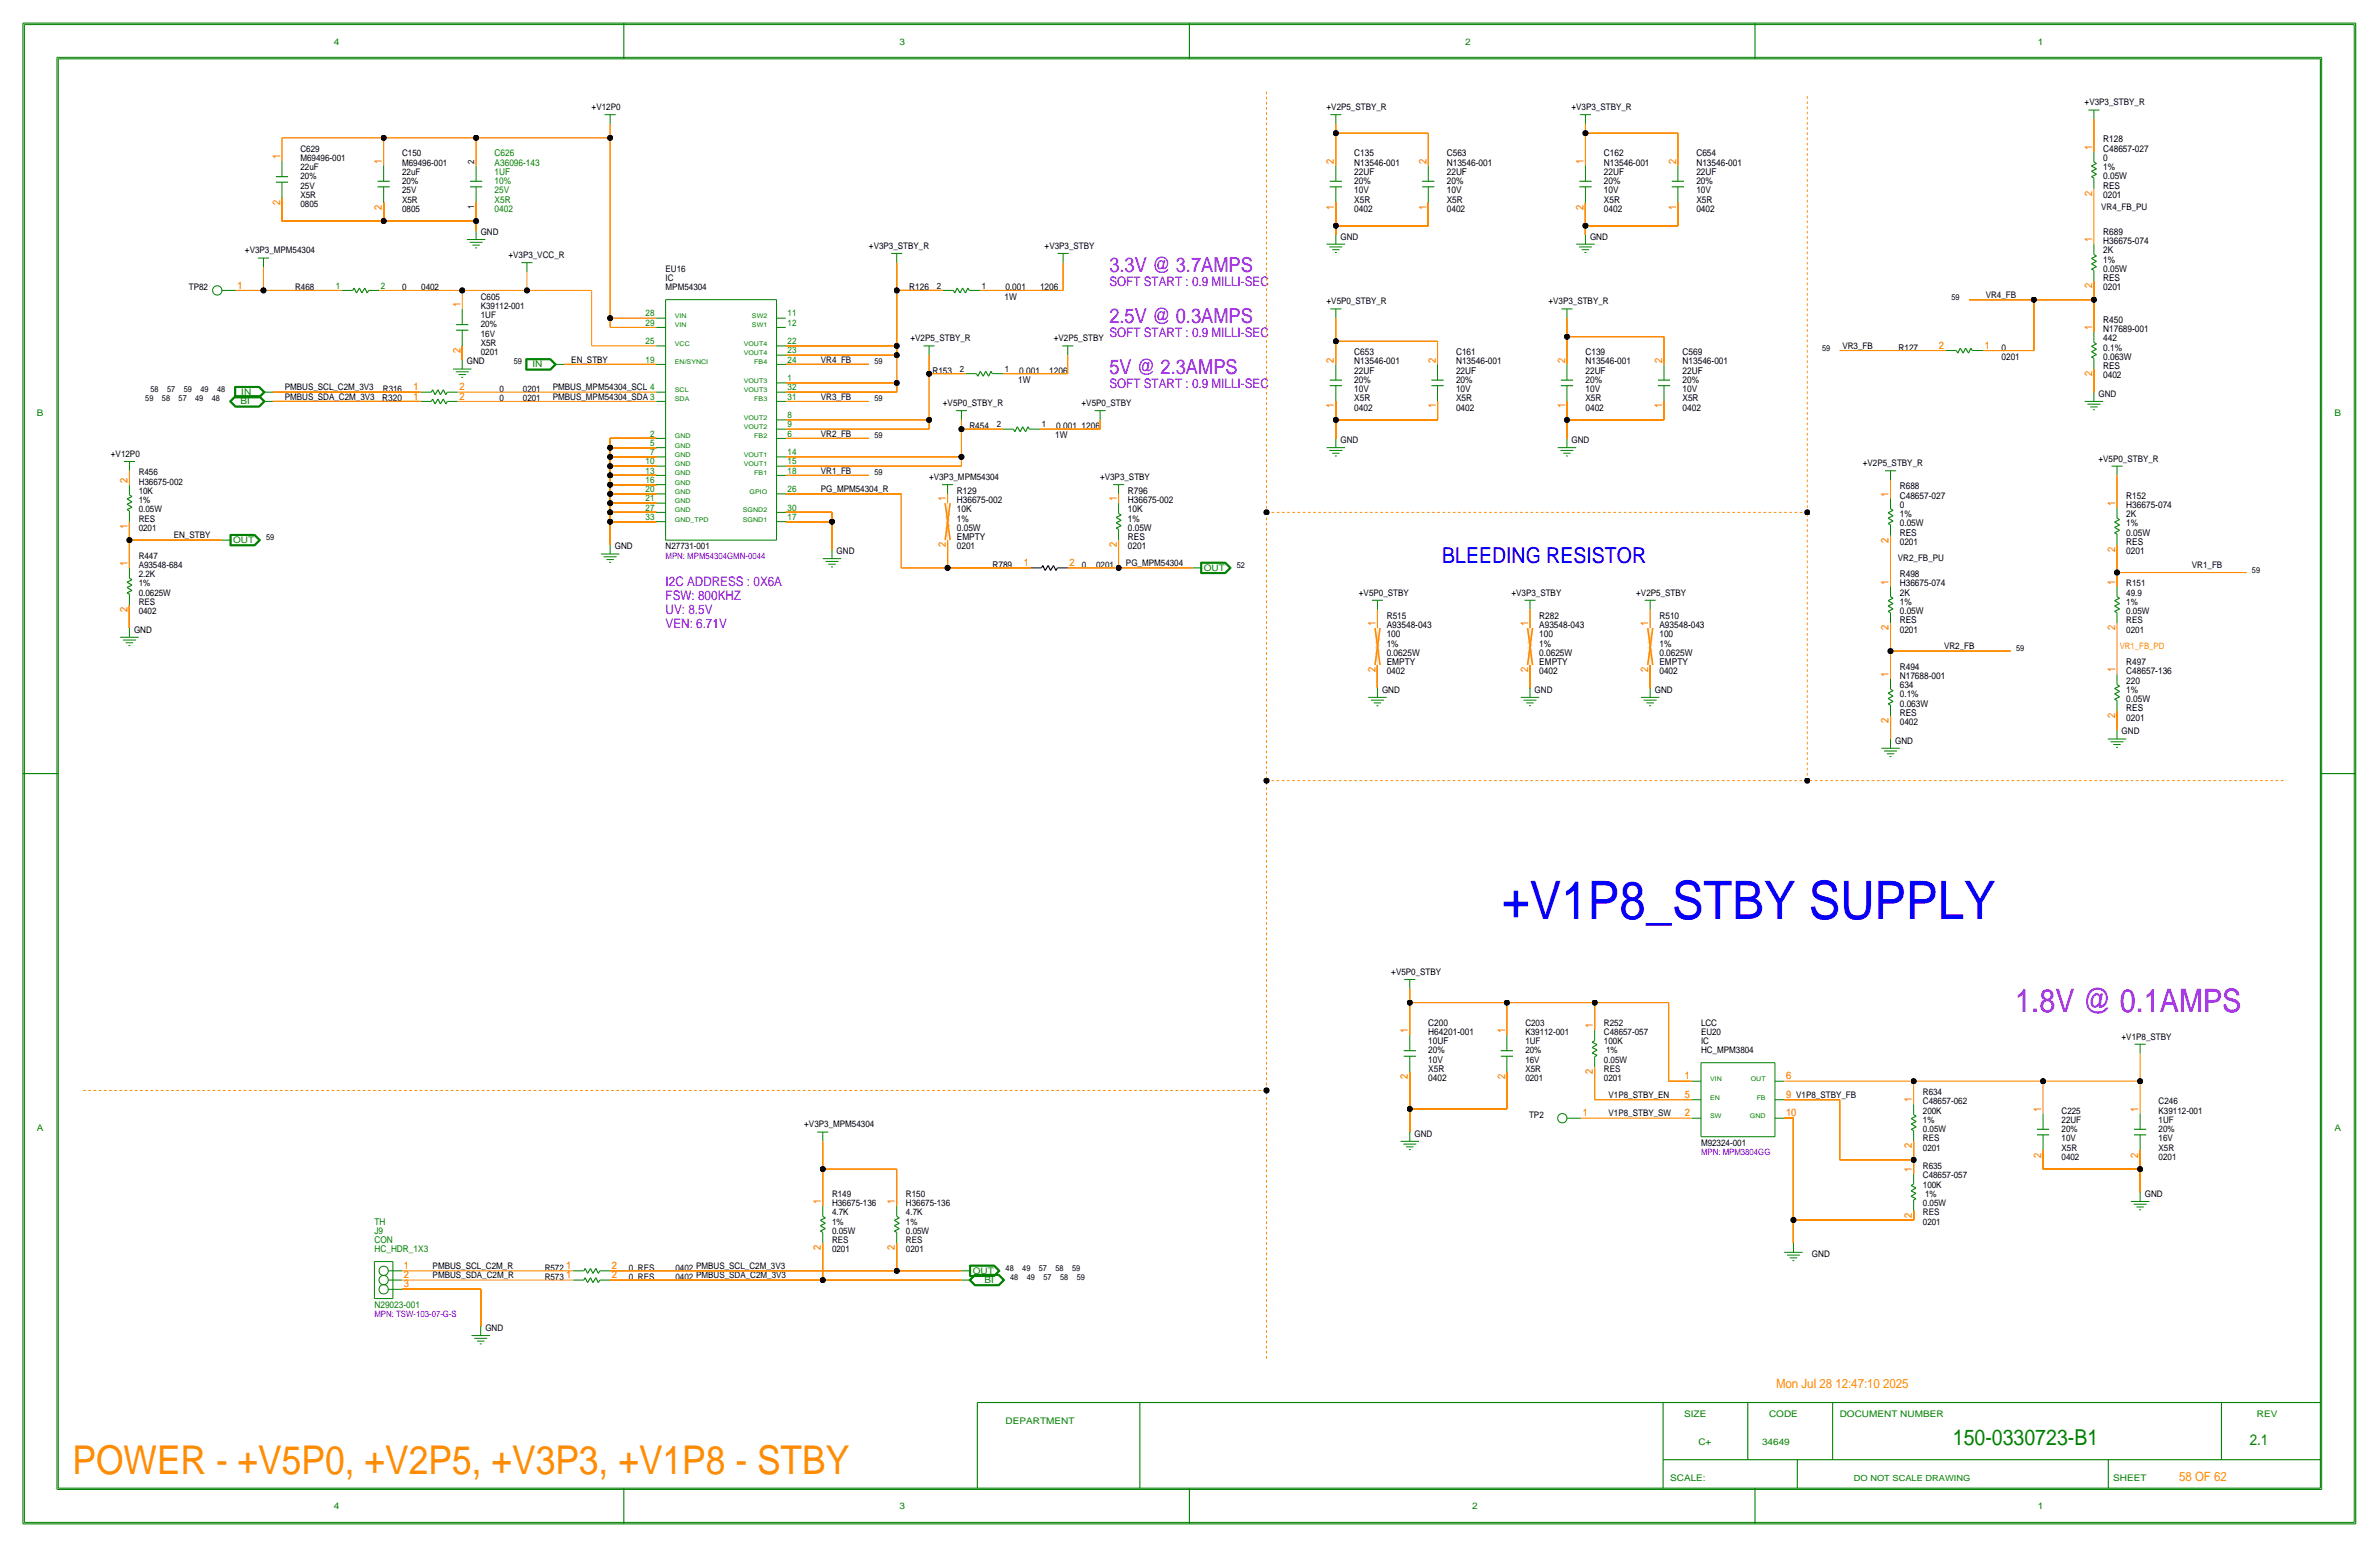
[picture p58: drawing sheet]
<svg xmlns="http://www.w3.org/2000/svg" width="654mm" height="425mm" viewBox="0 0 654 425" stroke-linecap="round" stroke-linejoin="round" font-family="sans-serif">
<defs><g id="words">
<text font-size="14.6" x="412.7" y="252.5">+V1P8_STBY SUPPLY</text>
<text font-size="10.9" x="19.9" y="404.8">POWER - +V5P0, +V2P5, +V3P3, +V1P8 - STBY</text>
<text font-size="8.9" x="553.7" y="277.9">1.8V @ 0.1AMPS</text>
<g font-size="6">
<text x="396.2" y="154.7">BLEEDING RESISTOR</text>
<text x="536.5" y="397">150-0330723-B1</text>
</g>
<g font-size="5.6">
<text x="304.8" y="74.7">3.3V @ 3.7AMPS</text>
<text x="304.8" y="88.6">2.5V @ 0.3AMPS</text>
<text x="304.8" y="102.6">5V @ 2.3AMPS</text>
</g>
<text font-size="4.1" x="618.1" y="397">2.1</text>
<g font-size="3.6">
<text x="304.8" y="78.5">SOFT START : 0.9 MILLI-SEC</text>
<text x="304.8" y="92.5">SOFT START : 0.9 MILLI-SEC</text>
<text x="304.8" y="106.4">SOFT START : 0.9 MILLI-SEC</text>
<text x="182.9" y="161">I2C ADDRESS : 0X6A</text>
<text x="182.9" y="164.8">FSW: 800KHZ</text>
<text x="182.9" y="172.5">VEN: 6.71V</text>
<text x="182.9" y="168.7">UV: 8.5V</text>
</g>
<g font-size="3.5">
<text x="488" y="381.3">Mon Jul 28 12:47:10 2025</text>
<text x="598.7" y="406.8">58 OF 62</text>
</g>
<g font-size="2.9">
<text x="574.8" y="41.1" transform="rotate(-90 574.8 41.1)">1</text>
<text x="77" y="43.7" transform="rotate(-90 77 43.7)">1</text>
<text x="104.9" y="45" transform="rotate(-90 104.9 45)">1</text>
<text x="366.5" y="45" transform="rotate(-90 366.5 45)">2</text>
<text x="391.9" y="45" transform="rotate(-90 391.9 45)">2</text>
<text x="435.1" y="45" transform="rotate(-90 435.1 45)">1</text>
<text x="460.5" y="45" transform="rotate(-90 460.5 45)">2</text>
<text x="574.8" y="53.7" transform="rotate(-90 574.8 53.7)">2</text>
<text x="77" y="56.3" transform="rotate(-90 77 56.3)">2</text>
<text x="104.9" y="57.6" transform="rotate(-90 104.9 57.6)">2</text>
<text x="366.5" y="57.6" transform="rotate(-90 366.5 57.6)">1</text>
<text x="391.9" y="57.6" transform="rotate(-90 391.9 57.6)">1</text>
<text x="435.1" y="57.6" transform="rotate(-90 435.1 57.6)">2</text>
<text x="460.5" y="57.6" transform="rotate(-90 460.5 57.6)">1</text>
<text x="574.8" y="66.5" transform="rotate(-90 574.8 66.5)">1</text>
<text x="65.3" y="79.2">1</text>
<text x="574.8" y="79.1" transform="rotate(-90 574.8 79.1)">2</text>
<text x="126.5" y="84.3" transform="rotate(-90 126.5 84.3)">1</text>
<text x="532.7" y="95.8">2</text>
<text x="545.3" y="95.8">1</text>
<text x="574.8" y="90.7" transform="rotate(-90 574.8 90.7)">1</text>
<text x="126.5" y="96.9" transform="rotate(-90 126.5 96.9)">2</text>
<text x="366.5" y="99.6" transform="rotate(-90 366.5 99.6)">2</text>
<text x="394.5" y="99.6" transform="rotate(-90 394.5 99.6)">2</text>
<text x="430" y="99.6" transform="rotate(-90 430 99.6)">2</text>
<text x="456.7" y="99.6" transform="rotate(-90 456.7 99.6)">2</text>
<text x="113.6" y="107.2">1</text>
<text x="126.2" y="107.2">2</text>
<text x="574.8" y="103.3" transform="rotate(-90 574.8 103.3)">2</text>
<text x="113.6" y="109.7">1</text>
<text x="126.2" y="109.7">2</text>
<text x="366.5" y="112.2" transform="rotate(-90 366.5 112.2)">1</text>
<text x="394.5" y="112.2" transform="rotate(-90 394.5 112.2)">1</text>
<text x="430" y="112.2" transform="rotate(-90 430 112.2)">1</text>
<text x="456.7" y="112.2" transform="rotate(-90 456.7 112.2)">1</text>
<text x="35.1" y="132.6" transform="rotate(-90 35.1 132.6)">2</text>
<text x="259.8" y="137.7" transform="rotate(-90 259.8 137.7)">1</text>
<text x="306.8" y="137.7" transform="rotate(-90 306.8 137.7)">1</text>
<text x="518.9" y="136.4" transform="rotate(-90 518.9 136.4)">1</text>
<text x="581.2" y="138.9" transform="rotate(-90 581.2 138.9)">1</text>
<text x="35.1" y="145.2" transform="rotate(-90 35.1 145.2)">1</text>
<text x="518.9" y="149" transform="rotate(-90 518.9 149)">2</text>
<text x="35.1" y="155.4" transform="rotate(-90 35.1 155.4)">1</text>
<text x="259.8" y="150.3" transform="rotate(-90 259.8 150.3)">2</text>
<text x="281.3" y="155.4">1</text>
<text x="293.9" y="155.4">2</text>
<text x="306.8" y="150.3" transform="rotate(-90 306.8 150.3)">2</text>
<text x="581.2" y="151.5" transform="rotate(-90 581.2 151.5)">2</text>
<text x="518.9" y="160.5" transform="rotate(-90 518.9 160.5)">1</text>
<text x="581.2" y="160.5" transform="rotate(-90 581.2 160.5)">1</text>
<text x="35.1" y="168" transform="rotate(-90 35.1 168)">2</text>
<text x="378" y="172" transform="rotate(-90 378 172)">1</text>
<text x="419.9" y="172" transform="rotate(-90 419.9 172)">1</text>
<text x="452.9" y="172" transform="rotate(-90 452.9 172)">1</text>
<text x="518.9" y="173.1" transform="rotate(-90 518.9 173.1)">2</text>
<text x="581.2" y="173.1" transform="rotate(-90 581.2 173.1)">2</text>
<text x="378" y="184.6" transform="rotate(-90 378 184.6)">2</text>
<text x="419.9" y="184.6" transform="rotate(-90 419.9 184.6)">2</text>
<text x="452.9" y="184.6" transform="rotate(-90 452.9 184.6)">2</text>
<text x="518.9" y="185.9" transform="rotate(-90 518.9 185.9)">1</text>
<text x="581.2" y="184.7" transform="rotate(-90 581.2 184.7)">1</text>
<text x="581.2" y="197.3" transform="rotate(-90 581.2 197.3)">2</text>
<text x="518.9" y="198.5" transform="rotate(-90 518.9 198.5)">2</text>
<text x="386.8" y="283.7" transform="rotate(-90 386.8 283.7)">1</text>
<text x="413.5" y="283.7" transform="rotate(-90 413.5 283.7)">1</text>
<text x="437.6" y="282.4" transform="rotate(-90 437.6 282.4)">1</text>
<text x="386.8" y="296.3" transform="rotate(-90 386.8 296.3)">2</text>
<text x="413.5" y="296.3" transform="rotate(-90 413.5 296.3)">2</text>
<text x="437.6" y="295" transform="rotate(-90 437.6 295)">2</text>
<text x="462.9" y="296.4">1</text>
<text x="490.7" y="296.4">6</text>
<text x="462.9" y="301.5">5</text>
<text x="490.7" y="301.5">9</text>
<text x="560.8" y="305.3" transform="rotate(-90 560.8 305.3)">1</text>
<text x="587.5" y="305.3" transform="rotate(-90 587.5 305.3)">1</text>
<text x="434.8" y="306.6">1</text>
<text x="462.9" y="306.6">2</text>
<text x="490.7" y="306.6">10</text>
<text x="525.3" y="315.4" transform="rotate(-90 525.3 315.4)">2</text>
<text x="560.8" y="317.9" transform="rotate(-90 560.8 317.9)">2</text>
<text x="587.5" y="317.9" transform="rotate(-90 587.5 317.9)">2</text>
<text x="525.3" y="321.8" transform="rotate(-90 525.3 321.8)">1</text>
<text x="225.6" y="330.7" transform="rotate(-90 225.6 330.7)">1</text>
<text x="245.9" y="330.7" transform="rotate(-90 245.9 330.7)">1</text>
<text x="525.3" y="334.4" transform="rotate(-90 525.3 334.4)">2</text>
<text x="225.6" y="343.3" transform="rotate(-90 225.6 343.3)">2</text>
<text x="245.9" y="343.3" transform="rotate(-90 245.9 343.3)">2</text>
<text x="111" y="351">2</text>
<text x="111" y="353.6">3</text>
<text x="111" y="348.5">1</text>
<text x="155.6" y="351">1</text>
<text x="155.6" y="348.5">1</text>
<text x="168.1" y="351">2</text>
<text x="168.1" y="348.5">2</text>
</g>
<text font-size="2.9" fill="#f00" x="525.3" y="302.8" transform="rotate(-90 525.3 302.8)">1</text>
<g font-size="2.6">
<text x="577.9" y="41.7">C48657-027</text>
<text x="577.9" y="39.1">R128</text>
<text x="135.9" y="45.5">A36096-143</text>
<text x="372.1" y="45.5">N13546-001</text>
<text x="372.1" y="42.9">C135</text>
<text x="397.5" y="45.5">N13546-001</text>
<text x="397.5" y="42.9">C563</text>
<text x="440.7" y="45.5">N13546-001</text>
<text x="440.7" y="42.9">C162</text>
<text x="466.1" y="45.5">N13546-001</text>
<text x="466.1" y="42.9">C654</text>
<text x="577.9" y="46.7">1%</text>
<text x="577.9" y="44.2">0</text>
<text x="135.9" y="48">1UF</text>
<text x="135.9" y="50.5">10%</text>
<text x="135.9" y="53.1">25V</text>
<text x="372.1" y="53.1">10V</text>
<text x="372.1" y="48">22UF</text>
<text x="372.1" y="50.5">20%</text>
<text x="397.5" y="48">22UF</text>
<text x="397.5" y="53.1">10V</text>
<text x="397.5" y="50.5">20%</text>
<text x="440.7" y="48">22UF</text>
<text x="440.7" y="50.5">20%</text>
<text x="440.7" y="53.1">10V</text>
<text x="466.1" y="53.1">10V</text>
<text x="466.1" y="48">22UF</text>
<text x="466.1" y="50.5">20%</text>
<text x="577.9" y="51.8">RES</text>
<text x="577.9" y="49.3">0.05W</text>
<text x="135.9" y="58.2">0402</text>
<text x="135.9" y="55.6">X5R</text>
<text x="372.1" y="55.6">X5R</text>
<text x="372.1" y="58.2">0402</text>
<text x="397.5" y="55.6">X5R</text>
<text x="397.5" y="58.2">0402</text>
<text x="440.7" y="55.6">X5R</text>
<text x="440.7" y="58.2">0402</text>
<text x="466.1" y="55.6">X5R</text>
<text x="466.1" y="58.2">0402</text>
<text x="577.8" y="54.4">0201</text>
<text x="577.9" y="64.5">R689</text>
<text x="577.9" y="67.1">H36675-074</text>
<text x="577.9" y="69.6">2K</text>
<text x="577.9" y="74.7">0.05W</text>
<text x="577.9" y="72.1">1%</text>
<text x="577.9" y="77.2">RES</text>
<text x="249.8" y="79.8">R126</text>
<text x="276" y="82.3">1W</text>
<text x="276.2" y="79.8">0.001</text>
<text x="285.8" y="79.8">1206</text>
<text x="577.8" y="79.8">0201</text>
<text x="577.9" y="88.6">R450</text>
<text x="577.9" y="91.2">N17689-001</text>
<text x="577.9" y="93.7">442</text>
<text x="372.1" y="100.1">N13546-001</text>
<text x="372.1" y="97.5">C653</text>
<text x="400" y="100.1">N13546-001</text>
<text x="400" y="97.5">C161</text>
<text x="435.6" y="100.1">N13546-001</text>
<text x="435.6" y="97.5">C139</text>
<text x="462.3" y="97.5">C569</text>
<text x="462.3" y="100.1">N13546-001</text>
<text x="521.6" y="96.3">R127</text>
<text x="549.9" y="96.3">0</text>
<text x="549.9" y="98.8">0201</text>
<text x="577.9" y="96.3">0.1%</text>
<text x="577.9" y="98.8">0.063W</text>
<text x="577.9" y="101.3">RES</text>
<text x="256.2" y="102.6">R153</text>
<text x="279.8" y="105.2">1W</text>
<text x="280" y="102.6">0.001</text>
<text x="288.3" y="102.6">1206</text>
<text x="372.1" y="105.2">20%</text>
<text x="372.1" y="107.7">10V</text>
<text x="372.1" y="102.6">22UF</text>
<text x="400" y="105.2">20%</text>
<text x="400" y="107.7">10V</text>
<text x="400" y="102.6">22UF</text>
<text x="435.6" y="105.2">20%</text>
<text x="435.6" y="107.7">10V</text>
<text x="435.6" y="102.6">22UF</text>
<text x="462.3" y="105.2">20%</text>
<text x="462.3" y="102.6">22UF</text>
<text x="462.3" y="107.7">10V</text>
<text x="577.9" y="103.9">0402</text>
<text x="105" y="110.2">R320</text>
<text x="372.1" y="110.2">X5R</text>
<text x="372.1" y="112.8">0402</text>
<text x="400" y="112.8">0402</text>
<text x="400" y="110.2">X5R</text>
<text x="435.6" y="110.2">X5R</text>
<text x="435.6" y="112.8">0402</text>
<text x="462.3" y="110.2">X5R</text>
<text x="462.3" y="112.8">0402</text>
<text x="266.3" y="117.9">R454</text>
<text x="290.2" y="117.9">0.001</text>
<text x="297.2" y="117.9">1206</text>
<text x="290" y="120.4">1W</text>
<text x="262.9" y="135.6">R129</text>
<text x="309.9" y="135.6">R796</text>
<text x="522" y="134.4">R688</text>
<text x="522" y="136.9">C48657-027</text>
<text x="584.2" y="136.9">R152</text>
<text x="262.9" y="138.2">H36675-002</text>
<text x="262.9" y="143.3">1%</text>
<text x="262.9" y="140.7">10K</text>
<text x="309.9" y="140.7">10K</text>
<text x="309.9" y="138.2">H36675-002</text>
<text x="309.9" y="143.3">1%</text>
<text x="522" y="139.4">0</text>
<text x="522" y="142">1%</text>
<text x="584.2" y="139.4">H36675-074</text>
<text x="584.2" y="142">2K</text>
<text x="262.9" y="148.3">EMPTY</text>
<text x="262.9" y="145.8">0.05W</text>
<text x="309.9" y="148.3">RES</text>
<text x="309.9" y="145.8">0.05W</text>
<text x="522" y="149.6">0201</text>
<text x="522" y="147.1">RES</text>
<text x="522" y="144.5">0.05W</text>
<text x="584.2" y="147.1">0.05W</text>
<text x="584.2" y="144.5">1%</text>
<text x="584.2" y="149.6">RES</text>
<text x="262.9" y="150.9">0201</text>
<text x="272.7" y="156">R789</text>
<text x="309.9" y="150.9">0201</text>
<text x="584.2" y="152.1">0201</text>
<text x="522" y="158.5">R498</text>
<text x="522" y="161">H36675-074</text>
<text x="522" y="166.1">1%</text>
<text x="522" y="163.6">2K</text>
<text x="381" y="172.5">A93548-043</text>
<text x="381" y="169.9">R515</text>
<text x="422.9" y="169.9">R282</text>
<text x="422.9" y="172.5">A93548-043</text>
<text x="455.9" y="169.9">R510</text>
<text x="455.9" y="172.5">A93548-043</text>
<text x="522" y="173.7">0201</text>
<text x="522" y="171.2">RES</text>
<text x="522" y="168.7">0.05W</text>
<text x="381" y="175">100</text>
<text x="381" y="177.5">1%</text>
<text x="422.9" y="177.5">1%</text>
<text x="422.9" y="175">100</text>
<text x="455.9" y="177.5">1%</text>
<text x="455.9" y="175">100</text>
<text x="381" y="180.1">0.0625W</text>
<text x="381" y="182.6">EMPTY</text>
<text x="381" y="185.2">0402</text>
<text x="422.9" y="182.6">EMPTY</text>
<text x="422.9" y="185.2">0402</text>
<text x="422.9" y="180.1">0.0625W</text>
<text x="455.9" y="180.1">0.0625W</text>
<text x="455.9" y="182.6">EMPTY</text>
<text x="455.9" y="185.2">0402</text>
<text x="522" y="183.9">R494</text>
<text x="584.2" y="182.6">R497</text>
<text x="584.2" y="185.2">C48657-136</text>
<text x="522" y="186.4">N17688-001</text>
<text x="522" y="191.5">0.1%</text>
<text x="522" y="189">634</text>
<text x="584.2" y="190.2">1%</text>
<text x="584.2" y="187.7">220</text>
<text x="522" y="194.1">0.063W</text>
<text x="522" y="196.6">RES</text>
<text x="584.2" y="197.9">0201</text>
<text x="584.2" y="195.3">RES</text>
<text x="584.2" y="192.8">0.05W</text>
<text x="522" y="199.1">0402</text>
<text x="392.4" y="281.7">C200</text>
<text x="392.4" y="286.8">10UF</text>
<text x="392.4" y="284.2">H64201-001</text>
<text x="392.4" y="289.3">20%</text>
<text x="392.4" y="291.8">10V</text>
<text x="392.4" y="296.9">0402</text>
<text x="392.4" y="294.4">X5R</text>
<text x="102.9" y="341.4">CON</text>
<text x="102.9" y="336.3">TH</text>
<text x="102.9" y="359.2">N29023-001</text>
</g>
<g font-size="2.6" fill="#008000">
<text x="135.9" y="42.9">C626</text>
<text x="102.9" y="338.8">J9</text>
<text x="102.9" y="343.9">HC_HDR_1X3</text>
</g>
<g font-size="2.5" fill="#008000">
<text x="91.7" y="12.2">4</text>
<text x="177.4" y="86.9">28</text>
<text x="177.4" y="89.4">29</text>
<text x="177.4" y="94.5">25</text>
<text x="177.4" y="99.6">19</text>
<text x="178.6" y="119.9">2</text>
<text x="178.6" y="125">7</text>
<text x="178.6" y="122.4">5</text>
<text x="177.4" y="127.5">10</text>
<text x="177.4" y="130">13</text>
<text x="177.4" y="135.1">20</text>
<text x="177.4" y="132.6">16</text>
<text x="177.4" y="140.2">27</text>
<text x="177.4" y="142.7">33</text>
</g>
<g font-size="2.5">
<text x="247.1" y="12.2">3</text>
<text x="402.5" y="12.2">2</text>
<text x="559.9" y="12.2">1</text>
<text x="572.8" y="29">+V3P3_STBY_R</text>
<text x="162.6" y="30.2">+V12P0</text>
<text x="364.5" y="30.2">+V2P5_STBY_R</text>
<text x="431.8" y="30.2">+V3P3_STBY_R</text>
<text x="82.5" y="41.7">C629</text>
<text x="82.5" y="44.2">M69496-001</text>
<text x="82.5" y="46.7">22uF</text>
<text x="110.5" y="42.9">C150</text>
<text x="110.5" y="45.5">M69496-001</text>
<text x="82.5" y="49.3">20%</text>
<text x="82.5" y="51.8">25V</text>
<text x="110.5" y="50.5">20%</text>
<text x="110.5" y="48">22uF</text>
<text x="110.5" y="53.1">25V</text>
<text x="82.5" y="54.4">X5R</text>
<text x="82.5" y="56.9">0805</text>
<text x="110.5" y="58.2">0805</text>
<text x="110.5" y="55.6">X5R</text>
<text x="577.3" y="57.7">VR4_FB_PU</text>
<text x="132.1" y="64.5">GND</text>
<text x="368.3" y="65.8">GND</text>
<text x="436.9" y="65.8">GND</text>
<text x="67.3" y="69.6">+V3P3_MPM54304</text>
<text x="139.7" y="70.9">+V3P3_VCC_R</text>
<text x="238.8" y="68.3">+V3P3_STBY_R</text>
<text x="287" y="68.3">+V3P3_STBY</text>
<text x="182.9" y="74.7">EU16</text>
<text x="182.9" y="77.2">IC</text>
<text x="51.9" y="79.8">TP82</text>
<text x="81.1" y="79.8">R468</text>
<text x="92.2" y="79.2">1</text>
<text x="104.6" y="79.2">2</text>
<text x="110.5" y="79.8">0</text>
<text x="115.7" y="79.8">0402</text>
<text x="132.1" y="82.3">C605</text>
<text x="182.9" y="79.8">MPM54304</text>
<text x="364.5" y="83.6">+V5P0_STBY_R</text>
<text x="425.4" y="83.6">+V3P3_STBY_R</text>
<text x="545.6" y="81.8">VR4_FB</text>
<text x="132.1" y="84.8">K39112-001</text>
<text x="132.1" y="89.9">20%</text>
<text x="132.1" y="87.4">1UF</text>
<text x="216.4" y="86.9">11</text>
<text x="216.4" y="89.4">12</text>
<text x="132.1" y="95">X5R</text>
<text x="132.1" y="92.5">16V</text>
<text x="216.4" y="94.5">22</text>
<text x="250.2" y="93.7">+V2P5_STBY_R</text>
<text x="289.6" y="93.7">+V2P5_STBY</text>
<text x="506.2" y="95.8">VR3_FB</text>
<text x="128.3" y="100.1">GND</text>
<text x="132.1" y="97.5">0201</text>
<text x="146.3" y="100.8">IN</text>
<text x="157" y="99.6">EN_STBY</text>
<text x="216.4" y="99.6">24</text>
<text x="216.4" y="97">23</text>
<text x="225.6" y="99.6">VR4_FB</text>
<text x="78.2" y="107.2">PMBUS_SCL_C2M_3V3</text>
<text x="105.2" y="107.7">R316</text>
<text x="137.2" y="107.7">0</text>
<text x="143.7" y="107.7">0201</text>
<text x="151.9" y="107.2">PMBUS_MPM54304_SCL 4</text>
<text x="216.4" y="104.6">1</text>
<text x="216.4" y="107.2">32</text>
<text x="66" y="111">BI</text>
<text x="66.3" y="108.5">IN</text>
<text x="78.2" y="109.7">PMBUS_SDA_C2M_3V3</text>
<text x="137.2" y="110.2">0</text>
<text x="143.7" y="110.2">0201</text>
<text x="151.9" y="109.7">PMBUS_MPM54304_SDA 3</text>
<text x="216.4" y="109.7">31</text>
<text x="225.6" y="109.7">VR3_FB</text>
<text x="259.1" y="111.5">+V5P0_STBY_R</text>
<text x="297.2" y="111.5">+V5P0_STBY</text>
<text x="576.6" y="109">GND</text>
<text x="10.2" y="114.3">B</text>
<text x="216.4" y="114.8">8</text>
<text x="216.4" y="119.9">6</text>
<text x="216.4" y="117.3">9</text>
<text x="225.6" y="119.9">VR2_FB</text>
<text x="641.4" y="114.3">B</text>
<text x="30.5" y="125.5">+V12P0</text>
<text x="216.4" y="125">14</text>
<text x="368.3" y="121.7">GND</text>
<text x="431.8" y="121.7">GND</text>
<text x="38.1" y="130.6">R456</text>
<text x="216.4" y="130">18</text>
<text x="216.4" y="127.5">15</text>
<text x="225.6" y="130">VR1_FB</text>
<text x="255.3" y="131.8">+V3P3_MPM54304</text>
<text x="302.3" y="131.8">+V3P3_STBY</text>
<text x="511.8" y="128">+V2P5_STBY_R</text>
<text x="576.6" y="126.7">+V5P0_STBY_R</text>
<text x="38.1" y="133.1">H36675-002</text>
<text x="38.1" y="135.6">10K</text>
<text x="177.4" y="137.7">21</text>
<text x="216.4" y="135.1">26</text>
<text x="225.6" y="135.1">PG_MPM54304_R</text>
<text x="38.1" y="140.7">0.05W</text>
<text x="38.1" y="143.3">RES</text>
<text x="38.1" y="138.2">1%</text>
<text x="216.4" y="142.7">17</text>
<text x="216.4" y="140.2">30</text>
<text x="38.1" y="145.8">0201</text>
<text x="47.8" y="147.8">EN_STBY</text>
<text x="64" y="149.1">OUT</text>
<text x="38.1" y="156">A93548-684</text>
<text x="38.1" y="153.4">R447</text>
<text x="168.9" y="150.9">GND</text>
<text x="182.9" y="150.9">N27731-001</text>
<text x="229.9" y="152.1">GND</text>
<text x="297.2" y="156">0</text>
<text x="301.1" y="156">0201</text>
<text x="309.4" y="155.4">PG_MPM54304</text>
<text x="521.5" y="154.2">VR2_FB_PU</text>
<text x="602.2" y="156">VR1_FB</text>
<text x="38.1" y="158.5">2.2K</text>
<text x="38.1" y="161">1%</text>
<text x="330.7" y="156.7">OUT</text>
<text x="584.2" y="161">R151</text>
<text x="38.1" y="166.1">RES</text>
<text x="38.1" y="163.6">0.0625W</text>
<text x="373.4" y="163.6">+V5P0_STBY</text>
<text x="415.3" y="163.6">+V3P3_STBY</text>
<text x="449.6" y="163.6">+V2P5_STBY</text>
<text x="584.2" y="166.1">1%</text>
<text x="584.2" y="163.6">49.9</text>
<text x="36.8" y="173.7">GND</text>
<text x="38.1" y="168.7">0402</text>
<text x="584.2" y="173.7">0201</text>
<text x="584.2" y="168.7">0.05W</text>
<text x="584.2" y="171.2">RES</text>
<text x="534.2" y="178.3">VR2_FB</text>
<text x="379.7" y="190.2">GND</text>
<text x="421.6" y="190.2">GND</text>
<text x="454.7" y="190.2">GND</text>
<text x="582.9" y="201.7">GND</text>
<text x="520.7" y="204.2">GND</text>
<text x="382.3" y="267.7">+V5P0_STBY</text>
<text x="419.1" y="281.7">C203</text>
<text x="440.7" y="281.7">R252</text>
<text x="467.4" y="281.7">LCC</text>
<text x="419.1" y="284.2">K39112-001</text>
<text x="419.1" y="286.8">1UF</text>
<text x="440.7" y="284.2">C48657-057</text>
<text x="440.7" y="286.8">100K</text>
<text x="467.4" y="284.2">EU20</text>
<text x="467.4" y="286.8">IC</text>
<text x="582.9" y="285.5">+V1P8_STBY</text>
<text x="419.1" y="289.3">20%</text>
<text x="419.1" y="291.8">16V</text>
<text x="440.7" y="291.8">0.05W</text>
<text x="441.3" y="289.3">1%</text>
<text x="467.4" y="289.3">HC_MPM3804</text>
<text x="419.1" y="294.4">X5R</text>
<text x="419.1" y="296.9">0201</text>
<text x="440.7" y="296.9">0201</text>
<text x="440.7" y="294.4">RES</text>
<text x="442" y="301.5">V1P8_STBY_EN</text>
<text x="493.5" y="301.5">V1P8_STBY_FB</text>
<text x="528.3" y="303.3">C48657-062</text>
<text x="528.3" y="305.8">200K</text>
<text x="528.3" y="300.7">R634</text>
<text x="566.4" y="305.8">C225</text>
<text x="593.1" y="305.8">K39112-001</text>
<text x="593.1" y="303.3">C246</text>
<text x="10.2" y="310.6">A</text>
<text x="221" y="309.6">+V3P3_MPM54304</text>
<text x="420.1" y="307.1">TP2</text>
<text x="442" y="306.6">V1P8_STBY_SW</text>
<text x="528.3" y="308.4">1%</text>
<text x="528.3" y="310.9">0.05W</text>
<text x="566.4" y="310.9">20%</text>
<text x="566.4" y="308.4">22UF</text>
<text x="593.1" y="310.9">20%</text>
<text x="593.1" y="308.4">1UF</text>
<text x="641.4" y="310.6">A</text>
<text x="388.6" y="312.2">GND</text>
<text x="467.4" y="314.7">M92324-001</text>
<text x="528.3" y="313.4">RES</text>
<text x="528.3" y="316">0201</text>
<text x="566.4" y="313.4">10V</text>
<text x="566.4" y="316">X5R</text>
<text x="593.1" y="316">X5R</text>
<text x="593.1" y="313.4">16V</text>
<text x="528.3" y="323.6">C48657-057</text>
<text x="528.3" y="321.1">R635</text>
<text x="566.4" y="318.5">0402</text>
<text x="593.1" y="318.5">0201</text>
<text x="228.6" y="328.7">R149</text>
<text x="248.9" y="328.7">R150</text>
<text x="528.3" y="326.1">100K</text>
<text x="528.9" y="328.7">1%</text>
<text x="589.3" y="328.7">GND</text>
<text x="228.6" y="333.8">4.7K</text>
<text x="228.6" y="331.2">H36675-136</text>
<text x="248.9" y="333.8">4.7K</text>
<text x="248.9" y="331.2">H36675-136</text>
<text x="528.3" y="333.8">RES</text>
<text x="528.3" y="331.2">0.05W</text>
<text x="228.6" y="341.4">RES</text>
<text x="228.6" y="336.3">1%</text>
<text x="228.6" y="338.8">0.05W</text>
<text x="248.9" y="341.4">RES</text>
<text x="248.9" y="336.3">1%</text>
<text x="248.9" y="338.8">0.05W</text>
<text x="528.3" y="336.3">0201</text>
<text x="228.6" y="343.9">0201</text>
<text x="248.9" y="343.9">0201</text>
<text x="497.8" y="345.2">GND</text>
<text x="118.9" y="348.5">PMBUS_SCL_C2M_R</text>
<text x="118.9" y="351">PMBUS_SDA_C2M_R</text>
<text x="149.7" y="351.5">R573</text>
<text x="149.7" y="349">R572</text>
<text x="172.8" y="351.5">0 RES</text>
<text x="172.8" y="349">0 RES</text>
<text x="185.6" y="351.5">0402 PMBUS_SDA_C2M_3V3</text>
<text x="185.6" y="349">0402 PMBUS_SCL_C2M_3V3</text>
<text x="267.2" y="349.8">OUT</text>
<text x="270.5" y="352.3">BI</text>
<text x="133.3" y="365.5">GND</text>
<text x="462.7" y="389.1">SIZE</text>
<text x="486.1" y="389.1">CODE</text>
<text x="505.5" y="389.1">DOCUMENT NUMBER</text>
<text x="620.1" y="389.1">REV</text>
<text x="276.3" y="391.1">DEPARTMENT</text>
<text x="466.6" y="397">C+</text>
<text x="484.1" y="397">34649</text>
<text x="458.9" y="406.8">SCALE:</text>
<text x="580.6" y="406.8">SHEET</text>
<text x="91.7" y="414.5">4</text>
<text x="247.1" y="414.5">3</text>
<text x="404.5" y="414.5">2</text>
<text x="559.9" y="414.5">1</text>
</g>
<g font-size="2.4">
<text x="130.3" y="45" transform="rotate(-90 130.3 45)">2</text>
<text x="130.3" y="57.3" transform="rotate(-90 130.3 57.3)">1</text>
<text x="257.4" y="79.2">2</text>
<text x="269.7" y="79.2">1</text>
<text x="263.7" y="102.1">2</text>
<text x="276.1" y="102.1">1</text>
<text x="273.9" y="117.3">2</text>
<text x="286.3" y="117.3">1</text>
<text x="182.9" y="153.4">MPN: MPM54304GMN-0044</text>
<text x="582.4" y="178.3">VR1_FB_PD</text>
<text x="467.4" y="317.2">MPN: MPM3804GG</text>
<text x="102.9" y="361.7">MPN: TSW-103-07-G-S</text>
</g>
<g font-size="2.3">
<text x="536.2" y="82.3">59</text>
<text x="141.2" y="100.1">59</text>
<text x="240.3" y="100.1">59</text>
<text x="500.6" y="96.3">59</text>
<text x="41.4" y="107.7">58</text>
<text x="45.9" y="107.7">57</text>
<text x="50.5" y="107.7">59</text>
<text x="55.1" y="107.7">49</text>
<text x="59.6" y="107.7">48</text>
<text x="39.9" y="110.2">59</text>
<text x="44.5" y="110.2">58</text>
<text x="49.1" y="110.2">57</text>
<text x="53.6" y="110.2">49</text>
<text x="58.2" y="110.2">48</text>
<text x="240.3" y="110.2">59</text>
<text x="240.3" y="120.4">59</text>
<text x="240.3" y="130.6">59</text>
<text x="73.1" y="148.3">59</text>
<text x="339.8" y="156">52</text>
<text x="618.7" y="157.2">59</text>
<text x="554" y="178.8">59</text>
<text x="276.3" y="349">48</text>
<text x="277.6" y="351.5">48</text>
<text x="280.9" y="349">49</text>
<text x="282.1" y="351.5">49</text>
<text x="285.4" y="349">57</text>
<text x="286.7" y="351.5">57</text>
<text x="290" y="349">58</text>
<text x="291.3" y="351.5">58</text>
<text x="294.6" y="349">59</text>
<text x="295.9" y="351.5">59</text>
<text x="509.4" y="406.8">DO NOT SCALE DRAWING</text>
</g>
<g font-size="1.8">
<text x="185.4" y="89.9">VIN</text>
<text x="185.4" y="87.4">VIN</text>
<text x="206.6" y="89.9">SW1</text>
<text x="206.6" y="87.4">SW2</text>
<text x="185.4" y="95">VCC</text>
<text x="204.3" y="95">VOUT4</text>
<text x="185.4" y="100.1">EN/SYNCI</text>
<text x="204.3" y="97.5">VOUT4</text>
<text x="207.3" y="100.1">FB4</text>
<text x="185.4" y="107.7">SCL</text>
<text x="204.3" y="107.7">VOUT3</text>
<text x="204.3" y="105.2">VOUT3</text>
<text x="185.4" y="110.2">SDA</text>
<text x="207.3" y="110.2">FB3</text>
<text x="204.3" y="117.9">VOUT2</text>
<text x="204.3" y="115.3">VOUT2</text>
<text x="185.4" y="125.5">GND</text>
<text x="185.4" y="122.9">GND</text>
<text x="185.4" y="120.4">GND</text>
<text x="204.3" y="125.5">VOUT1</text>
<text x="207.3" y="120.4">FB2</text>
<text x="185.4" y="130.6">GND</text>
<text x="185.4" y="128">GND</text>
<text x="204.3" y="128">VOUT1</text>
<text x="207.3" y="130.6">FB1</text>
<text x="185.4" y="135.6">GND</text>
<text x="185.4" y="133.1">GND</text>
<text x="206" y="135.6">GPIO</text>
<text x="185.4" y="143.3">GND_TPD</text>
<text x="185.4" y="140.7">GND</text>
<text x="185.4" y="138.2">GND</text>
<text x="204.1" y="143.3">SGND1</text>
<text x="204.1" y="140.7">SGND2</text>
<text x="469.9" y="296.9">VIN</text>
<text x="481" y="296.9">OUT</text>
<text x="469.9" y="302">EN</text>
<text x="482.7" y="302">FB</text>
<text x="469.9" y="307.1">SW</text>
<text x="480.8" y="307.1">GND</text>
</g>
</g></defs>
<!-- layer: Print Layer -->
<g fill="none" stroke="#000" stroke-width=".27">
<path d="M6.7 6.8h640.1zM6.7 6.8v411.3zM15.6 15.7h622.3zM15.6 15.7v393.3zM637.9 15.7v393.3zM646.8 6.8v411.3zM77.5 37.8h27.9zM77.5 37.8v6.4zM105.4 37.8h25.4zM105.4 37.8v7.7zM130.8 37.8h36.8zM130.8 37.8v7.7z"/>
<path d="M166.1 31.5h3.1zM167.6 31.5v2.5zM167.6 34v3.8zM167.6 37.8v49.6zM365.5 31.5h3.1zM367 36.6h25.4zM367 36.6v8.9zM367 34v2.6zM367 31.5v2.5zM392.4 36.6v8.9zM434.1 31.5h3zM435.6 31.5v2.5z"/>
<path d="M435.6 36.6h25.4zM435.6 36.6v8.9zM435.6 34v2.6zM461 36.6v8.9zM573.8 30.2h3zM575.3 30.2v2.6zM575.3 32.8v8.9zM77.5 54.4v6.3zM77.5 50v4.4zM77.5 44.2v4.3zM105.4 55.6v5.1zM105.4 51.3v4.3z"/>
<path d="M105.4 45.5v4.3zM130.8 55.6v5.1zM130.8 51.3v4.3zM130.8 45.5v4.3zM367 51.3v4.3zM367 45.5v4.3zM367 55.6v6.4zM392.4 51.3v4.3zM392.4 45.5v4.3zM392.4 55.6v6.4zM435.6 51.3v4.3zM435.6 45.5v4.3z"/>
<path d="M435.6 55.6v6.4zM461 51.3v4.3zM461 45.5v4.3zM461 55.6v6.4zM575.3 48.9v2.9zM575.3 41.7v2.8zM575.3 51.8v15.3zM61 79.8h3.8zM64.8 79.8h7.6zM70.9 70.9h3zM72.4 70.9v2.5zM72.4 79.8h21.6z"/>
<path d="M72.4 73.4v6.4zM77.5 60.7h27.9zM94 79.8h2.9zM101.3 79.8h2.8zM104.1 79.8h22.9zM105.4 60.7h25.4zM127 79.8h17.8zM127 79.8v5zM128.3 65.8h5zM129 66.5h3.6zM129.8 67.3h2zM130.6 68.1h.5z"/>
<path d="M130.8 63.2v2.6zM130.8 60.7v2.5zM143.3 72.1h3zM144.8 79.8h17.8zM144.8 74.7v5.1zM144.8 72.1v2.6zM162.6 79.8v15.2zM244.9 69.6h3zM246.4 69.6v2.5zM246.4 79.8h12.7zM246.4 72.1v7.7zM246.4 79.8v15.2z"/>
<path d="M259.1 79.8h2.8zM266.3 79.8h2.9zM269.2 79.8h22.9zM290.6 69.6h3zM292.1 69.6v2.5zM292.1 72.1v7.7zM364.5 67.1h5.1zM365.3 67.8h3.5zM366 68.6h2zM366.8 69.3h.5zM367 64.5v2.6zM367 62h25.4z"/>
<path d="M367 62v2.5zM433.1 67.1h5zM433.8 67.8h3.6zM434.6 68.6h2zM435.4 69.3h.5zM435.6 64.5v2.6zM435.6 62h25.4zM435.6 62v2.5zM575.3 74.3v2.9zM575.3 67.1v2.8zM575.3 77.2v5.1zM127 90.7v4.3z"/>
<path d="M127 84.8v4.4zM127 98.8v2.5zM127 95v3.8zM144.5 98.5v3.2zM144.5 98.5h6.8zM144.6 98.6h6.6zM144.6 98.6v2.9zM144.7 98.7h6.5zM144.7 98.7v2.7zM144.8 98.8h6.3zM144.8 98.8v2.5zM151.1 98.8l1.3 1.3z"/>
<path d="M151.2 98.7l1.4 1.4zM151.2 98.6l1.5 1.5zM151.3 98.5l1.6 1.6zM162.6 95h17.7zM167.6 87.4h12.7zM167.6 87.4v2.5zM167.6 89.9h12.7zM180.3 95h2.6zM180.3 89.9h2.6zM180.3 87.4h2.6zM182.9 82.3h30.5zM182.9 82.3v66z"/>
<path d="M213.4 97.5h2.5zM213.4 95h2.5zM213.4 89.9h2.5zM213.4 87.4h2.5zM213.4 82.3v66zM215.9 95h30.5zM215.9 97.5h30.5zM246.4 95v2.5zM246.4 97.5v7.7zM253.7 95h3.1zM255.3 97.5v5.1zM255.3 95v2.5z"/>
<path d="M291.8 95h3.1zM293.4 97.5v5.1zM293.4 95v2.5zM365.5 84.8h3.1zM367 93.7h28zM367 87.4v6.3zM367 93.7v6.4zM367 84.8v2.6zM395 93.7v6.4zM429 84.8h3.1zM430.5 92.5h26.7zM430.5 87.4v5.1z"/>
<path d="M430.5 92.5v7.6zM430.5 84.8v2.6zM457.2 92.5v7.6zM505.5 96.3h29.2zM534.7 96.3h2.8zM541 82.3h17.8zM541.9 96.3h2.9zM544.8 96.3h14zM558.8 82.3h16.5zM558.8 82.3v14zM575.3 98.4v2.9zM575.3 91.2v2.8z"/>
<path d="M575.3 82.3v8.9zM63 110.2l1.6 1.6zM63.2 110.2l1.5 1.5zM63.3 110.2l1.4-1.3zM63.3 110.2l1.4 1.4zM63.5 110.2l1.3-1.2zM63.5 110.2l1.3 1.3zM64.5 106.1v3.2zM64.5 109.3h6.8zM64.5 106.1h6.8zM64.6 106.2h6.6zM64.6 106.2v3z"/>
<path d="M64.6 109.2h6.6zM64.6 108.7l-1.6 1.5zM64.6 111.8h6.7zM64.6 108.7h6.7zM64.7 106.3h6.5zM64.7 106.3v2.8zM64.7 109.1h6.5zM64.7 108.8l-1.5 1.4zM64.7 111.7h6.5zM64.7 108.8h6.5zM64.7 111.6h6.5zM64.7 108.9h6.5z"/>
<path d="M64.8 106.4h6.3zM64.8 106.4v2.6zM64.8 109h6.3zM64.8 111.5h6.3zM71.1 106.4l1.3 1.3zM71.1 111.5l1.3-1.3zM71.1 109l1.3 1.2zM71.2 111.6l1.3-1.4zM71.2 108.9l1.3 1.3zM71.2 106.3l1.3 1.4zM71.2 109.1l1.3-1.4zM71.2 106.2l1.5 1.5z"/>
<path d="M71.2 108.8l1.5 1.4zM71.3 106.1l1.5 1.6zM71.3 109.3l1.5-1.6zM71.3 111.8l1.5-1.6zM71.3 108.7l1.5 1.5zM72.4 107.7h2.5zM72.4 107.7l-1.3 1.3zM72.4 110.2h2.5zM72.7 107.7l-1.5 1.5zM72.7 110.2l-1.5 1.5zM74.9 107.7h40.7zM74.9 110.2h40.7z"/>
<path d="M115.6 110.2h2.9zM115.6 107.7h2.9zM122.9 110.2h2.8zM122.9 107.7h2.8zM124.5 101.3h5zM125.2 102.1h3.6zM125.7 110.2h54.6zM125.7 107.7h54.6zM126 102.9h2zM126.7 103.6h.6zM144.5 101.7h6.8zM144.6 101.5h6.6z"/>
<path d="M144.7 101.4h6.5zM144.8 101.3h6.3zM151.2 101.4l1.4-1.3zM151.3 101.7l1.6-1.6zM152.4 100.1h2.5zM152.4 100.1l-1.3 1.2zM152.7 100.1l-1.5 1.4zM154.9 100.1h25.4zM180.3 110.2h2.6zM180.3 107.7h2.6zM180.3 100.1h2.6zM213.4 117.9h2.5z"/>
<path d="M213.4 115.3h2.5zM213.4 110.2h2.5zM213.4 107.7h2.5zM213.4 105.2h2.5zM213.4 100.1h2.5zM215.9 100.1h22.9zM215.9 110.2h22.9zM215.9 105.2h30.5zM215.9 107.7h30.5zM215.9 115.3h39.4zM215.9 117.9h39.4zM246.4 105.2v2.5z"/>
<path d="M255.3 102.6h10.1zM255.3 102.6v12.7zM255.3 115.3v2.6zM262.6 112.8h3.1zM264.2 117.9h11.4zM264.2 115.3v2.6zM264.2 117.9v7.6zM264.2 112.8v2.5zM265.4 102.6h2.9zM272.6 102.6h3zM275.6 102.6h17.8zM275.6 117.9h2.8z"/>
<path d="M282.8 117.9h3zM285.8 117.9h16.5zM300.7 112.8h3.1zM302.3 115.3v2.6zM302.3 112.8v2.5zM367 105.9v4.3zM367 100.1v4.3zM367 115.3h28zM367 110.2v5.1zM367 115.3v5.1zM395 110.2v5.1zM395 105.9v4.3z"/>
<path d="M395 100.1v4.3zM430.5 105.9v4.3zM430.5 100.1v4.3zM430.5 115.3h26.7zM430.5 110.2v5.1zM430.5 115.3v5.1zM457.2 105.9v4.3zM457.2 100.1v4.3zM457.2 110.2v5.1zM572.8 110.2h5zM573.5 111h3.6zM574.3 111.8h2z"/>
<path d="M575.1 112.5h.5zM575.3 107.7v2.5zM575.3 101.3v6.4zM34 126.7h3.1zM35.6 133.1v2.8zM35.6 129.3v3.8zM35.6 126.7v2.6zM167.6 135.6h12.7zM167.6 133.1v2.5zM167.6 135.6v2.6zM167.6 138.2h12.7zM167.6 138.2v2.5z"/>
<path d="M167.6 133.1h12.7zM167.6 130.6v2.5zM167.6 130.6h12.7zM167.6 128v2.6zM167.6 128h12.7zM167.6 125.5v2.5zM167.6 125.5h12.7zM167.6 122.9v2.6zM167.6 122.9h12.7zM167.6 120.4v2.5zM167.6 120.4h12.7zM180.3 138.2h2.6z"/>
<path d="M180.3 135.6h2.6zM180.3 133.1h2.6zM180.3 130.6h2.6zM180.3 128h2.6zM180.3 125.5h2.6zM180.3 122.9h2.6zM180.3 120.4h2.6zM213.4 135.6h2.5zM213.4 130.6h2.5zM213.4 128h2.5zM213.4 125.5h2.5zM213.4 120.4h2.5z"/>
<path d="M215.9 130.6h22.9zM215.9 120.4h22.9zM215.9 135.6h31.7zM215.9 125.5h48.3zM215.9 128h48.3zM247.6 135.6v20.4zM258.8 133.1h3.1zM260.3 133.1v2.5zM260.3 138.2v2.8zM260.3 135.6v2.6zM264.2 125.5v2.5zM305.8 133.1h3.1z"/>
<path d="M307.3 133.1v2.5zM307.3 138.2v2.8zM307.3 135.6v2.6zM364.5 122.9h5.1zM365.3 123.7h3.5zM366 124.5h2zM366.8 125.2h.5zM367 120.4v2.5zM428 122.9h5.1zM428.8 123.7h3.5zM429.5 124.5h2zM430.3 125.2h.5z"/>
<path d="M430.5 120.4v2.5zM517.9 129.3h3.1zM519.4 136.9v2.9zM519.4 131.8v5.1zM519.4 129.3v2.5zM580.1 128h3.1zM581.7 128v2.6zM581.7 139.4v2.9zM581.7 130.6v8.8zM35.6 140.3v3zM35.6 156v2.8zM35.6 148.3h25.4z"/>
<path d="M35.6 148.3v7.7zM35.6 143.3v5zM61 148.3h2.5zM63.2 146.8h6.8zM63.2 146.8v3.1zM63.2 149.9h6.8zM63.3 146.9h6.7zM63.3 146.9v2.9zM63.3 149.8h6.7zM63.4 147h6.5zM63.4 147v2.7zM63.4 149.7h6.5z"/>
<path d="M63.5 147.1h6.3zM63.5 147.1v2.5zM63.5 149.6h6.3zM69.8 147.1l1.3 1.2zM69.9 147l1.4 1.3zM69.9 149.7l1.4-1.4zM70 149.8l1.4-1.5zM70 146.9l1.4 1.4zM70 146.8l1.6 1.5zM70 149.9l1.6-1.6zM71.1 148.3l-1.3 1.3zM165.1 152.1h5.1z"/>
<path d="M165.9 152.9h3.5zM166.6 153.7h2.1zM167.4 154.4h.5zM167.6 149.6v2.5zM167.6 140.7h12.7zM167.6 140.7v2.6zM167.6 143.3h12.7zM167.6 143.3v6.3zM180.3 143.3h2.6zM180.3 140.7h2.6zM182.9 148.3h30.5zM213.4 143.3h2.5z"/>
<path d="M213.4 140.7h2.5zM215.9 140.7h12.7zM215.9 143.3h12.7zM226.1 153.4h5zM226.8 154.2h3.6zM227.6 154.9h2zM228.3 155.7h.6zM228.6 150.9v2.5zM228.6 140.7v2.6zM228.6 143.3v7.6zM247.6 156h12.7zM260.3 145.4v2.9z"/>
<path d="M260.3 156h22.9zM260.3 148.3v7.7zM283.2 156h3zM290.5 156h2.9zM293.4 156h13.9zM307.3 145.4v2.9zM307.3 156h20.4zM307.3 148.3v7.7zM327.7 156h2.5zM329.9 154.4h6.8zM329.9 154.4v3.1zM329.9 157.5h6.8z"/>
<path d="M330 154.5h6.7zM330 154.5v2.9zM330 157.4h6.7zM330.1 154.6h6.5zM330.1 154.6v2.7zM330.1 157.3h6.5zM330.2 154.7h6.3zM330.2 154.7v2.5zM330.2 157.2h6.3zM336.5 154.7l1.3 1.3zM336.6 154.6l1.4 1.4zM336.6 157.3l1.4-1.3z"/>
<path d="M336.7 157.4l1.4-1.4zM336.7 154.5l1.4 1.5zM336.7 154.4l1.6 1.6zM336.7 157.5l1.6-1.5zM337.8 156l-1.3 1.2zM519.4 144.1v3zM519.4 147.1v13.9zM581.7 146.7v2.9zM581.7 157.2h35.5zM581.7 149.6v7.6zM581.7 157.2v3.8zM33 175h5.1z"/>
<path d="M33.8 175.8h3.5zM34.5 176.5h2.1zM35.3 177.3h.5zM35.6 163.2v2.9zM35.6 166.1v6.4zM35.6 172.5v2.5zM376.9 164.8h3.1zM378.5 164.8v2.6zM378.5 179.7v2.9zM378.5 172.5v2.8zM378.5 167.4v5.1zM418.8 164.8h3.1z"/>
<path d="M420.4 167.4v5.1zM420.4 164.8v2.6zM420.4 179.7v2.9zM420.4 172.5v2.8zM451.9 164.8h3zM453.4 167.4v5.1zM453.4 164.8v2.6zM453.4 179.7v2.9zM453.4 172.5v2.8zM519.4 168.2v3zM519.4 161v2.9zM519.4 178.8h33z"/>
<path d="M519.4 171.2v7.6zM519.4 178.8v7.6zM581.7 168.2v3zM581.7 161v2.9zM581.7 171.2v14zM375.9 191.5h5.1zM376.7 192.3h3.5zM377.4 193h2.1zM378.2 193.8h.5zM378.5 189v2.5zM378.5 182.6v6.4zM417.8 191.5h5.1z"/>
<path d="M418.6 192.3h3.5zM419.4 193h2zM420.1 193.8h.5zM420.4 182.6v6.4zM420.4 189v2.5zM450.8 191.5h5.1zM451.6 192.3h3.6zM452.4 193h2zM453.1 193.8h.5zM453.4 182.6v6.4zM453.4 189v2.5zM519.4 193.6v3z"/>
<path d="M519.4 186.4v2.9zM519.4 196.6v6.3zM581.7 192.4v2.9zM581.7 185.2v2.8zM581.7 195.3v5.1zM516.9 205.5h5.1zM517.7 206.2h3.5zM518.4 207h2zM519.2 207.8h.5zM519.4 202.9v2.6zM579.1 202.9h5.1zM579.9 203.7h3.5z"/>
<path d="M580.6 204.5h2.1zM581.4 205.2h.5zM581.7 200.4v2.5zM385.8 269h3.1zM387.3 275.3h26.7zM387.3 271.5v3.8zM387.3 275.3v8.9zM387.4 269v2.5zM414 275.3h24.1zM414 275.3v8.9zM438.1 275.3h20.4zM438.1 275.3v7.7z"/>
<path d="M458.5 275.3v21.6zM387.3 290.1v4.3zM387.3 284.2v4.3zM387.3 294.4v10.1zM414 294.4v10.1zM414 290.1v4.3zM414 284.2v4.3zM438.1 290.2v2.9zM438.1 283v2.8zM438.1 293.1v8.9zM458.5 296.9h6.3zM464.8 296.9h2.6z"/>
<path d="M467.4 291.8h20.3zM467.4 291.8v20.4zM487.7 296.9h2.5zM487.7 291.8v20.4zM490.2 296.9h35.6zM525.8 296.9h35.5zM525.8 296.9v6.4zM561.3 296.9h26.7zM561.3 296.9v8.9zM586.5 286.8h3zM588 286.8v2.5zM588 289.3v7.6z"/>
<path d="M588 296.9v8.9zM224.5 310.9h3.1zM226.1 313.4v7.7zM226.1 310.9v2.5zM384.8 313.4h5.1zM385.6 314.2h3.5zM386.3 315h2.1zM387.1 315.7h.5zM387.3 304.5h26.7zM387.3 304.5v6.4zM387.4 310.9v2.5zM430.5 307.1h3.8z"/>
<path d="M434.3 307.1h30.5zM438.1 302h26.7zM464.8 307.1h2.6zM464.8 302h2.6zM467.4 312.2h20.3zM487.7 307.1h2.5zM487.7 302h2.5zM490.2 302h15.3zM490.2 307.1h2.6zM492.8 307.1v27.9zM505.5 302v16.5zM505.5 318.5h20.3z"/>
<path d="M525.8 310.5v2.9zM525.8 303.3v2.8zM525.8 313.4v5.1zM525.8 318.5v3.8zM561.3 316v5.1zM561.3 311.7v4.3zM561.3 305.8v4.3zM588 311.7v4.3zM588 305.8v4.3zM588 316v5.1zM226.1 338.4v3zM226.1 331.2v2.9z"/>
<path d="M226.1 321.1h20.3zM226.1 321.1v10.1zM246.4 338.4v3zM246.4 331.2v2.9zM246.4 321.1v10.1zM492.8 335h33zM492.8 335v6.4zM525.8 329.5v3zM525.8 322.3v2.9zM525.8 332.5v2.5zM561.3 321.1h26.7zM585.5 329.9h5z"/>
<path d="M586.2 330.7h3.6zM587 331.5h2zM587.8 332.2h.5zM588 327.4v2.5zM588 321.1v6.3zM102.9 356.6h5zM102.9 346.5v10.1zM102.9 346.5h5zM106.7 351.5h3.8zM106.7 349h3.8zM106.7 354.1h3.8zM107.9 346.5v10.1z"/>
<path d="M110.5 351.5h47zM110.5 349h47zM110.5 354.1h21.6zM132.1 354.1v10.1zM157.5 351.5h2.9zM157.5 349h2.9zM164.8 351.5h2.8zM164.8 349h2.8zM167.6 349h78.8zM167.6 351.5h58.5zM226.1 351.5h38.1zM226.1 341.4v10.1z"/>
<path d="M246.4 349h17.8zM246.4 341.4v7.6zM264.2 351.5h2.5zM264.2 349h2.5zM266.2 351.5l1.6 1.6zM266.2 351.5l1.6-1.5zM266.4 351.5l1.5 1.5zM266.4 347.4h6.8zM266.4 347.4v3.2zM266.4 350.6h6.8zM266.5 347.5h6.7zM266.5 347.5v3z"/>
<path d="M266.5 350.5h6.7zM266.5 351.5l1.4 1.4zM266.6 347.6h6.5zM266.6 347.6v2.8zM266.6 350.4h6.5zM266.7 351.5l1.3 1.3zM266.7 347.7h6.3zM266.7 347.7v2.6zM266.7 350.3h6.3zM267.8 353.1h6.7zM267.8 350h6.7zM267.9 353h6.5z"/>
<path d="M267.9 350.1h6.5zM267.9 350.1l-1.5 1.4zM267.9 352.9h6.5zM267.9 350.2h6.5zM267.9 350.2l-1.4 1.3zM268 352.8h6.3zM268 350.3h6.3zM268 350.3l-1.3 1.2zM273 347.7l1.3 1.3zM273.1 347.6l1.4 1.4zM273.1 350.4l1.4-1.4zM273.2 350.5l1.4-1.5z"/>
<path d="M273.2 347.5l1.4 1.5zM273.2 347.4l1.6 1.6zM273.2 350.6l1.6-1.6zM274.3 350.3l1.3 1.2zM274.3 352.8l1.3-1.3zM274.3 349l-1.3 1.3zM274.4 350.2l1.3 1.3zM274.4 352.9l1.3-1.4zM274.4 350.1l1.5 1.4zM274.5 350l1.5 1.5zM274.5 353.1l1.5-1.6zM275.9 351.5l-1.5 1.5z"/>
<path d="M490.2 343.9h5.1zM491 344.7h3.5zM491.7 345.4h2.1zM492.5 346.2h.5zM492.8 341.4v2.5zM129.5 366.8h5.1zM130.3 367.5h3.6zM131.1 368.3h2zM131.8 369.1h.5zM132.1 364.2v2.6zM6.7 418.1h640.1zM15.6 409h622.3z"/>
<circle cx="59.7" cy="79.8" r="1.28"/>
<circle cx="429.3" cy="307.1" r="1.28"/>
<circle cx="105.4" cy="351.5" r="1.28"/>
<circle cx="105.4" cy="349" r="1.28"/>
<circle cx="105.4" cy="354.1" r="1.28"/>
</g>
<path d="M348 25.1v115.6M496.6 26.4v114.3M348 140.7v73.7M348 140.7h148.6M496.6 214.4v-73.7M496.6 214.4h-148.6M627.4 214.4h-130.8M22.9 299.5h325.1M348 299.5v-85.1M348 373.1v-73.6" fill="none" stroke="#000" stroke-width=".27" stroke-dasharray=".7" stroke-linecap="butt"/>
<g fill="#000" stroke="#000" stroke-width=".27">
<circle cx="105.4" cy="37.8" r=".71"/>
<circle cx="130.8" cy="37.8" r=".71"/>
<circle cx="167.6" cy="37.8" r=".71"/>
<circle cx="367" cy="36.6" r=".71"/>
<circle cx="435.6" cy="36.6" r=".71"/>
<circle cx="72.4" cy="79.8" r=".71"/>
<circle cx="105.4" cy="60.7" r=".71"/>
<circle cx="127" cy="79.8" r=".71"/>
<circle cx="130.8" cy="60.7" r=".71"/>
<circle cx="144.8" cy="79.8" r=".71"/>
<circle cx="246.4" cy="79.8" r=".71"/>
<circle cx="367" cy="62" r=".71"/>
<circle cx="435.6" cy="62" r=".71"/>
<circle cx="167.6" cy="87.4" r=".71"/>
<circle cx="246.4" cy="97.5" r=".71"/>
<circle cx="246.4" cy="95" r=".71"/>
<circle cx="367" cy="93.7" r=".71"/>
<circle cx="430.5" cy="92.5" r=".71"/>
<circle cx="558.8" cy="82.3" r=".71"/>
<circle cx="575.3" cy="82.3" r=".71"/>
<circle cx="246.4" cy="105.2" r=".71"/>
<circle cx="255.3" cy="115.3" r=".71"/>
<circle cx="255.3" cy="102.6" r=".71"/>
<circle cx="264.2" cy="117.9" r=".71"/>
<circle cx="367" cy="115.3" r=".71"/>
<circle cx="430.5" cy="115.3" r=".71"/>
<circle cx="167.6" cy="125.5" r=".71"/>
<circle cx="167.6" cy="138.2" r=".71"/>
<circle cx="167.6" cy="135.6" r=".71"/>
<circle cx="167.6" cy="122.9" r=".71"/>
<circle cx="167.6" cy="130.6" r=".71"/>
<circle cx="167.6" cy="133.1" r=".71"/>
<circle cx="167.6" cy="128" r=".71"/>
<circle cx="264.2" cy="125.5" r=".71"/>
<circle cx="35.6" cy="148.3" r=".71"/>
<circle cx="167.6" cy="140.7" r=".71"/>
<circle cx="167.6" cy="143.3" r=".71"/>
<circle cx="228.6" cy="143.3" r=".71"/>
<circle cx="260.4" cy="156" r=".71"/>
<circle cx="307.3" cy="156" r=".71"/>
<circle cx="348" cy="140.7" r=".71"/>
<circle cx="496.6" cy="140.7" r=".71"/>
<circle cx="581.7" cy="157.2" r=".71"/>
<circle cx="519.4" cy="178.8" r=".71"/>
<circle cx="348" cy="214.4" r=".71"/>
<circle cx="496.6" cy="214.4" r=".71"/>
<circle cx="387.4" cy="275.3" r=".71"/>
<circle cx="414" cy="275.3" r=".71"/>
<circle cx="438.2" cy="275.3" r=".71"/>
<circle cx="348" cy="299.5" r=".71"/>
<circle cx="525.8" cy="296.9" r=".71"/>
<circle cx="561.3" cy="296.9" r=".71"/>
<circle cx="588" cy="296.9" r=".71"/>
<circle cx="387.4" cy="304.5" r=".71"/>
<circle cx="525.8" cy="318.5" r=".71"/>
<circle cx="226.1" cy="321.1" r=".71"/>
<circle cx="492.8" cy="335" r=".71"/>
<circle cx="588" cy="321.1" r=".71"/>
<circle cx="226.1" cy="351.5" r=".71"/>
<circle cx="246.4" cy="349" r=".71"/>
</g>
<g fill="none" stroke="#000" stroke-width=".3">
<path d="M6.3 6.3h640.9zM6.3 6.3v412.2zM16 16.2h621.5zM16 16.2v392.5zM171.4 6.3v9.9zM326.8 6.3v9.9zM482.2 6.3v9.9zM637.5 16.2v392.5zM647.2 6.3v412.2zM75.8 48.5h3.3zM75.8 50h3.3zM103.7 49.8h3.4z"/>
<path d="M103.7 51.3h3.4zM129.1 51.3h3.4zM129.1 49.8h3.4zM365.4 51.3h3.3zM365.4 49.8h3.3zM390.8 51.3h3.3zM390.8 49.8h3.3zM433.9 49.8h3.4zM433.9 51.3h3.4zM459.3 51.3h3.4zM459.3 49.8h3.4zM574.6 48.5l.7 .4z"/>
<path d="M574.6 48.5l1.4-.6zM574.6 47l1.4 .9zM574.6 47l1.4-.6zM574.6 45.6l1.4 .8zM574.6 45.6l1.4-.7zM575.3 44.5l.7 .4zM97.3 79.1l-.4 .7zM97.3 79.1l.6 1.4zM98.8 79.1l-.9 1.4zM98.8 79.1l.6 1.4zM100.2 79.1l-.8 1.4zM100.2 79.1l.7 1.4z"/>
<path d="M101.3 79.8l-.4 .7zM261.9 79.8l.4 .7zM263 79.1l.8 1.4zM263 79.1l-.7 1.4zM264.5 79.1l.8 1.4zM264.5 79.1l-.7 1.4zM265.9 79.1l.4 .7zM265.9 79.1l-.6 1.4zM574.6 73.9l.7 .4zM574.6 73.9l1.4-.6zM574.6 72.4l1.4 .9zM574.6 72.4l1.4-.6z"/>
<path d="M574.6 71l1.4 .8zM574.6 71l1.4-.7zM575.3 69.9l.7 .4zM125.3 89.2h3.4zM125.3 90.7h3.4zM537.5 96.3l.4 .7zM538.6 95.6l.8 1.4zM538.6 95.6l-.7 1.4zM540.1 95.6l.8 1.4zM540.1 95.6l-.7 1.4zM541.5 95.6l.4 .7zM541.5 95.6l-.6 1.4z"/>
<path d="M574.6 98l.7 .4zM574.6 98l1.4-.6zM574.6 96.6l1.4 .8zM574.6 96.6l1.4-.7zM574.6 95.1l1.4 .8zM574.6 95.1l1.4-.7zM575.3 94l.7 .4zM118.9 109.6l-.4 .6zM118.9 109.6l.6 1.3zM118.9 107l-.4 .7zM118.9 107l.6 1.4zM120.3 109.6l-.8 1.3z"/>
<path d="M120.3 109.6l.7 1.3zM120.3 107l-.8 1.4zM120.3 107l.7 1.4zM121.8 109.6l-.8 1.3zM121.8 109.6l.7 1.3zM121.8 107l-.8 1.4zM121.8 107l.7 1.4zM122.9 110.2l-.4 .7zM122.9 107.7l-.4 .7zM268.3 102.6l.4 .7zM269.3 102l.9 1.3zM269.3 102l-.6 1.3z"/>
<path d="M270.8 102l.8 1.3zM270.8 102l-.6 1.3zM272.3 102l.3 .6zM272.3 102l-.7 1.3zM278.4 117.9l.4 .7zM279.5 117.2l.8 1.4zM279.5 117.2l-.7 1.4zM281 117.2l.8 1.4zM281 117.2l-.7 1.4zM282.4 117.2l.4 .7zM282.4 117.2l-.6 1.4zM365.4 105.9h3.3z"/>
<path d="M365.4 104.4h3.3zM393.3 105.9h3.3zM393.3 104.4h3.3zM428.9 105.9h3.3zM428.9 104.4h3.3zM455.5 105.9h3.4zM455.5 104.4h3.4zM34.9 137l1.4-.7zM34.9 137l1.4 .8zM34.9 138.5l1.4-.7zM34.9 138.5l1.4 .8zM34.9 140l1.4-.7z"/>
<path d="M34.9 140l.7 .3zM35.6 135.9l.7 .4zM519.4 139.8l.7 .4zM34.9 159.9l1.4 .8zM34.9 159.9l1.4-.7zM35.6 158.8l.7 .4zM259.7 145l.6 .4zM259.7 145l1.4-.6zM259.7 143.6l1.4 .8zM259.7 143.6l1.4-.7zM259.7 142.1l1.4 .8zM259.7 142.1l1.4-.7z"/>
<path d="M260.3 141l.8 .4zM286.5 155.3l-.3 .7zM286.5 155.3l.7 1.4zM288 155.3l-.8 1.4zM288 155.3l.6 1.4zM289.5 155.3l-.9 1.4zM289.5 155.3l.6 1.4zM290.5 156l-.4 .7zM306.7 145l.6 .4zM306.7 145l1.4-.6zM306.7 143.6l1.4 .8zM306.7 143.6l1.4-.7z"/>
<path d="M306.7 142.1l1.4 .8zM306.7 142.1l1.4-.7zM307.3 141l.8 .4zM518.8 143.8l.6 .3zM518.8 143.8l1.3-.7zM518.8 142.3l1.3 .8zM518.8 142.3l1.3-.7zM518.8 140.8l1.3 .8zM518.8 140.8l1.3-.6zM581 146.3l.7 .4zM581 146.3l1.4-.7zM581 144.8l1.4 .8z"/>
<path d="M581 144.8l1.4-.6zM581 143.4l1.4 .8zM581 143.4l1.4-.7zM581.7 142.3l.7 .4zM34.9 162.8l.7 .4zM34.9 162.8l1.4-.6zM34.9 161.3l1.4 .9zM34.9 161.3l1.4-.6zM377.8 179.3l.7 .4zM377.8 179.3l1.4-.6zM377.8 177.9l1.4 .8zM377.8 177.9l1.4-.7z"/>
<path d="M377.8 176.4l1.4 .8zM377.8 176.4l1.4-.7zM378.5 175.3l.7 .4zM419.7 179.3l.7 .4zM419.7 179.3l1.4-.6zM419.7 177.9l1.4 .8zM419.7 177.9l1.4-.7zM419.7 176.4l1.4 .8zM419.7 176.4l1.4-.7zM420.4 175.3l.7 .4zM452.7 179.3l.7 .4zM452.7 179.3l1.4-.6z"/>
<path d="M452.7 177.9l1.4 .8zM452.7 177.9l1.4-.7zM452.7 176.4l1.4 .8zM452.7 176.4l1.4-.7zM453.4 175.3l.7 .4zM518.8 167.9l.6 .3zM518.8 167.9l1.3-.7zM518.8 166.4l1.3 .8zM518.8 166.4l1.3-.6zM518.8 164.9l1.3 .9zM518.8 164.9l1.3-.6zM519.4 163.9l.7 .4z"/>
<path d="M581 167.9l.7 .3zM581 167.9l1.4-.7zM581 166.4l1.4 .8zM581 166.4l1.4-.6zM581 164.9l1.4 .9zM581 164.9l1.4-.6zM581.7 163.9l.7 .4zM518.8 193.3l.6 .3zM518.8 193.3l1.3-.7zM518.8 191.8l1.3 .8zM518.8 191.8l1.3-.6zM518.8 190.3l1.3 .9z"/>
<path d="M518.8 190.3l1.3-.6zM519.4 189.3l.7 .4zM581 192l.7 .4zM581 192l1.4-.6zM581 190.6l1.4 .8zM581 190.6l1.4-.7zM581 189.1l1.4 .8zM581 189.1l1.4-.7zM581.7 188l.7 .4zM6.3 212.4h9.7zM637.5 212.4h9.7zM385.7 288.5h3.3z"/>
<path d="M385.7 290.1h3.3zM412.3 288.5h3.4zM412.3 290.1h3.4zM437.4 289.2l1.4 .6zM437.4 289.2l1.4-.9zM437.4 287.7l1.4 .6zM437.4 287.7l1.4-.8zM437.4 286.2l1.4 .7zM437.4 286.2l.7-.4zM438.1 290.2l.7-.4zM525.1 310.1l.7 .4zM525.1 310.1l1.4-.6z"/>
<path d="M525.1 308.7l1.4 .8zM525.1 308.7l1.4-.7zM525.1 307.2l1.4 .8zM525.1 307.2l1.4-.7zM525.8 306.1l.7 .4zM559.7 310.1h3.3zM559.7 311.7h3.3zM586.3 310.1h3.4zM586.3 311.7h3.4zM225.4 338.1l.7 .3zM225.4 338.1l1.4-.7zM225.4 336.6l1.4 .8z"/>
<path d="M225.4 336.6l1.4-.7zM225.4 335.1l1.4 .8zM225.4 335.1l1.4-.6zM226.1 334.1l.7 .4zM245.7 338.1l.7 .3zM245.7 338.1l1.4-.7zM245.7 336.6l1.4 .8zM245.7 336.6l1.4-.7zM245.7 335.1l1.4 .8zM245.7 335.1l1.4-.6zM246.4 334.1l.7 .4zM525.1 328.5l1.3 .7z"/>
<path d="M525.1 328.5l1.3-.8zM525.1 327l1.3 .7zM525.1 327l1.3-.8zM525.1 325.6l1.3 .6zM525.1 325.6l.7-.4zM525.8 329.5l.6-.3zM160.8 350.9l-.4 .6zM160.8 350.9l.6 1.3zM160.8 348.3l-.4 .7zM160.8 348.3l.6 1.4zM162.3 350.9l-.9 1.3zM162.3 350.9l.6 1.3z"/>
<path d="M162.3 348.3l-.9 1.4zM162.3 348.3l.6 1.4zM163.7 350.9l-.8 1.3zM163.7 350.9l.7 1.3zM163.7 348.3l-.8 1.4zM163.7 348.3l.7 1.4zM164.8 351.5l-.4 .7zM164.8 349l-.4 .7zM268.5 385.2v23.5zM268.5 385.2h369zM313.2 385.2v23.5zM456.9 385.2v23.5z"/>
<path d="M480.2 385.2v15.7zM503.5 385.2v15.7zM610.4 385.2v15.7zM6.3 418.5h640.9zM16 408.7h621.5zM171.4 408.7v9.8zM326.8 408.7v9.8zM456.9 400.9h180.6zM482.2 408.7v9.8zM493.8 400.9v7.8zM579.3 400.9v7.8z"/>
</g>
<path d="M259.7 138.2l1.4 10.1zM261.1 138.2l-1.4 10.1zM377.8 172.5l1.4 10.1zM379.2 172.5l-1.4 10.1zM419.7 172.5l1.4 10.1zM421.1 172.5l-1.4 10.1zM452.7 172.5l1.4 10.1zM454.1 172.5l-1.4 10.1z" fill="none" stroke="#000" stroke-width=".45"/>
<!-- layer: Nets -->
<g fill="none" stroke="#ff8c00" stroke-width=".27">
<path d="M77.5 37.8v6.4zM77.5 37.8h27.9zM105.4 37.8v7.7zM105.4 37.8h25.4zM130.8 37.8v7.7zM130.8 37.8h36.8zM167.6 37.8v49.6zM167.6 34v3.8zM367 34v2.6zM367 36.6v8.9zM367 36.6h25.4zM392.4 36.6v8.9z"/>
<path d="M435.6 34v2.6zM435.6 36.6v8.9zM435.6 36.6h25.4zM461 36.6v8.9zM575.3 32.8v8.9zM77.5 54.4v6.3zM105.4 55.6v5.1zM130.8 55.6v5.1zM367 55.6v6.4zM392.4 55.6v6.4zM435.6 55.6v6.4zM461 55.6v6.4z"/>
<path d="M575.3 51.8v15.3zM64.8 79.8h7.6zM72.4 73.4v6.4zM72.4 79.8h21.6zM77.5 60.7h27.9zM104.1 79.8h22.9zM105.4 60.7h25.4zM127 79.8v5zM127 79.8h17.8zM130.8 60.7v2.5zM144.8 74.7v5.1zM144.8 79.8h17.8z"/>
<path d="M162.6 79.8v15.2zM246.4 79.8v15.2zM246.4 72.1v7.7zM246.4 79.8h12.7zM269.2 79.8h22.9zM292.1 72.1v7.7zM367 62v2.5zM367 62h25.4zM435.6 62v2.5zM435.6 62h25.4zM575.3 77.2v5.1zM127 95v3.8z"/>
<path d="M162.6 95h17.7zM167.6 89.9h12.7zM167.6 87.4v2.5zM167.6 87.4h12.7zM215.9 97.5h30.5zM215.9 95h30.5zM246.4 95v2.5zM255.3 97.5v5.1zM293.4 97.5v5.1zM367 93.7v6.4zM367 87.4v6.3zM367 93.7h28z"/>
<path d="M395 93.7v6.4zM430.5 92.5v7.6zM430.5 87.4v5.1zM430.5 92.5h26.7zM457.2 92.5v7.6zM505.5 96.3h29.2zM541 82.3h17.8zM544.8 96.3h14zM558.8 82.3v14zM558.8 82.3h16.5zM575.3 82.3v8.9zM74.9 110.2h40.7z"/>
<path d="M74.9 107.7h40.7zM125.7 110.2h54.6zM125.7 107.7h54.6zM154.9 100.1h25.4zM215.9 107.7h30.5zM215.9 105.2h30.5zM215.9 117.9h39.4zM215.9 115.3h39.4zM215.9 100.1h22.9zM215.9 110.2h22.9zM246.4 105.2v2.5zM255.3 115.3v2.6z"/>
<path d="M255.3 102.6h10.1zM264.2 117.9v7.6zM264.2 115.3v2.6zM264.2 117.9h11.4zM275.6 102.6h17.8zM285.8 117.9h16.5zM302.3 115.3v2.6zM367 115.3v5.1zM367 110.2v5.1zM367 115.3h28zM395 110.2v5.1zM430.5 115.3v5.1z"/>
<path d="M430.5 110.2v5.1zM430.5 115.3h26.7zM457.2 110.2v5.1zM575.3 101.3v6.4zM35.6 129.3v3.8zM167.6 120.4h12.7zM167.6 120.4v2.5zM167.6 122.9h12.7zM167.6 122.9v2.6zM167.6 125.5h12.7zM167.6 125.5v2.5zM167.6 128h12.7z"/>
<path d="M167.6 128v2.6zM167.6 130.6h12.7zM167.6 130.6v2.5zM167.6 133.1h12.7zM167.6 138.2v2.5zM167.6 138.2h12.7zM167.6 135.6v2.6zM167.6 133.1v2.5zM167.6 135.6h12.7zM215.9 128h48.3zM215.9 125.5h48.3zM215.9 135.6h31.7z"/>
<path d="M215.9 130.6h22.9zM215.9 120.4h22.9zM260.3 135.6v2.6zM264.2 125.5v2.5zM307.3 135.6v2.6zM519.4 131.8v5.1zM581.7 130.6v8.8zM35.6 143.3v5zM35.6 148.3v7.7zM35.6 148.3h25.4zM167.6 143.3v6.3zM167.6 143.3h12.7z"/>
<path d="M167.6 140.7v2.6zM167.6 140.7h12.7zM215.9 143.3h12.7zM215.9 140.7h12.7zM228.6 143.3v7.6zM228.6 140.7v2.6zM260.3 148.3v7.7zM260.3 156h22.9zM293.4 156h13.9zM307.3 148.3v7.7zM307.3 156h20.4zM519.4 147.1v13.9z"/>
<path d="M581.7 157.2v3.8zM581.7 149.6v7.6zM581.7 157.2h35.5zM35.6 166.1v6.4zM378.5 167.4v5.1zM420.4 167.4v5.1zM453.4 167.4v5.1zM519.4 178.8v7.6zM519.4 171.2v7.6zM519.4 178.8h33zM581.7 171.2v14zM378.5 182.6v6.4z"/>
<path d="M420.4 182.6v6.4zM453.4 182.6v6.4zM519.4 196.6v6.3zM581.7 195.3v5.1zM387.3 275.3v8.9zM387.3 271.5v3.8zM387.3 275.3h26.7zM414 275.3v8.9zM414 275.3h24.1zM438.1 275.3v7.7zM438.1 275.3h20.4zM458.5 275.3v21.6z"/>
<path d="M387.3 294.4v10.1zM414 294.4v10.1zM438.1 293.1v8.9zM458.5 296.9h6.3zM490.2 296.9h35.6zM525.8 296.9v6.4zM525.8 296.9h35.5zM561.3 296.9v8.9zM561.3 296.9h26.7zM588 296.9v8.9zM588 289.3v7.6zM226.1 313.4v7.7z"/>
<path d="M387.3 304.5v6.4zM387.3 304.5h26.7zM434.3 307.1h30.5zM438.1 302h26.7zM490.2 307.1h2.6zM490.2 302h15.3zM492.8 307.1v27.9zM505.5 302v16.5zM505.5 318.5h20.3zM525.8 318.5v3.8zM525.8 313.4v5.1zM561.3 316v5.1z"/>
<path d="M588 316v5.1zM226.1 321.1v10.1zM226.1 321.1h20.3zM246.4 321.1v10.1zM492.8 335v6.4zM492.8 335h33zM525.8 332.5v2.5zM561.3 321.1h26.7zM588 321.1v6.3zM110.5 354.1h21.6zM110.5 349h47zM110.5 351.5h47z"/>
<path d="M132.1 354.1v10.1zM167.6 351.5h58.5zM167.6 349h78.8zM226.1 341.4v10.1zM226.1 351.5h38.1zM246.4 341.4v7.6zM246.4 349h17.8z"/>
</g>
<path d="M246.4 97.5v7.7zM255.3 102.6v12.7zM247.6 135.6v20.4zM247.6 156h12.7z" fill="none" stroke="#daa520" stroke-width=".27"/>
<path d="M348 25.1v115.6M496.6 26.4v114.3M348 140.7h148.6M348 140.7v73.7M496.6 214.4h-148.6M496.6 214.4v-73.7M627.4 214.4h-130.8M22.9 299.5h325.1M348 299.5v-85.1M348 373.1v-73.6" fill="none" stroke="#ff8c00" stroke-width=".27" stroke-dasharray=".7" stroke-linecap="butt"/>
<g fill="#000" stroke="#000" stroke-width=".27">
<circle cx="105.4" cy="37.8" r=".71"/>
<circle cx="130.8" cy="37.8" r=".71"/>
<circle cx="167.6" cy="37.8" r=".71"/>
<circle cx="367" cy="36.6" r=".71"/>
<circle cx="435.6" cy="36.6" r=".71"/>
<circle cx="72.4" cy="79.8" r=".71"/>
<circle cx="105.4" cy="60.7" r=".71"/>
<circle cx="127" cy="79.8" r=".71"/>
<circle cx="130.8" cy="60.7" r=".71"/>
<circle cx="144.8" cy="79.8" r=".71"/>
<circle cx="246.4" cy="79.8" r=".71"/>
<circle cx="367" cy="62" r=".71"/>
<circle cx="435.6" cy="62" r=".71"/>
<circle cx="167.6" cy="87.4" r=".71"/>
<circle cx="246.4" cy="97.5" r=".71"/>
<circle cx="246.4" cy="95" r=".71"/>
<circle cx="367" cy="93.7" r=".71"/>
<circle cx="430.5" cy="92.5" r=".71"/>
<circle cx="558.8" cy="82.3" r=".71"/>
<circle cx="575.3" cy="82.3" r=".71"/>
<circle cx="246.4" cy="105.2" r=".71"/>
<circle cx="255.3" cy="115.3" r=".71"/>
<circle cx="255.3" cy="102.6" r=".71"/>
<circle cx="264.2" cy="117.9" r=".71"/>
<circle cx="367" cy="115.3" r=".71"/>
<circle cx="430.5" cy="115.3" r=".71"/>
<circle cx="167.6" cy="125.5" r=".71"/>
<circle cx="167.6" cy="138.2" r=".71"/>
<circle cx="167.6" cy="135.6" r=".71"/>
<circle cx="167.6" cy="122.9" r=".71"/>
<circle cx="167.6" cy="130.6" r=".71"/>
<circle cx="167.6" cy="133.1" r=".71"/>
<circle cx="167.6" cy="128" r=".71"/>
<circle cx="264.2" cy="125.5" r=".71"/>
<circle cx="35.6" cy="148.3" r=".71"/>
<circle cx="167.6" cy="140.7" r=".71"/>
<circle cx="167.6" cy="143.3" r=".71"/>
<circle cx="228.6" cy="143.3" r=".71"/>
<circle cx="260.4" cy="156" r=".71"/>
<circle cx="307.3" cy="156" r=".71"/>
<circle cx="348" cy="140.7" r=".71"/>
<circle cx="496.6" cy="140.7" r=".71"/>
<circle cx="581.7" cy="157.2" r=".71"/>
<circle cx="519.4" cy="178.8" r=".71"/>
<circle cx="348" cy="214.4" r=".71"/>
<circle cx="496.6" cy="214.4" r=".71"/>
<circle cx="387.4" cy="275.3" r=".71"/>
<circle cx="414" cy="275.3" r=".71"/>
<circle cx="438.2" cy="275.3" r=".71"/>
<circle cx="348" cy="299.5" r=".71"/>
<circle cx="525.8" cy="296.9" r=".71"/>
<circle cx="561.3" cy="296.9" r=".71"/>
<circle cx="588" cy="296.9" r=".71"/>
<circle cx="387.4" cy="304.5" r=".71"/>
<circle cx="525.8" cy="318.5" r=".71"/>
<circle cx="226.1" cy="321.1" r=".71"/>
<circle cx="492.8" cy="335" r=".71"/>
<circle cx="588" cy="321.1" r=".71"/>
<circle cx="226.1" cy="351.5" r=".71"/>
<circle cx="246.4" cy="349" r=".71"/>
</g>
<!-- layer: Components -->
<g fill="none" stroke="#008000" stroke-width=".27">
<path d="M166.1 31.5h3.1zM167.6 31.5v2.5zM365.5 31.5h3.1zM367 31.5v2.5zM434.1 31.5h3zM435.6 31.5v2.5zM573.8 30.2h3zM575.3 30.2v2.6zM77.5 50v4.4zM77.5 44.2v4.3zM105.4 51.3v4.3zM105.4 45.5v4.3z"/>
<path d="M130.8 51.3v4.3zM130.8 45.5v4.3zM367 51.3v4.3zM367 45.5v4.3zM392.4 51.3v4.3zM392.4 45.5v4.3zM435.6 51.3v4.3zM435.6 45.5v4.3zM461 51.3v4.3zM461 45.5v4.3zM575.3 48.9v2.9zM575.3 41.7v2.8z"/>
<path d="M61 79.8h3.8zM70.9 70.9h3zM72.4 70.9v2.5zM94 79.8h2.9zM101.3 79.8h2.8zM128.3 65.8h5zM129 66.5h3.6zM129.8 67.3h2zM130.6 68.1h.5zM130.8 63.2v2.6zM143.3 72.1h3zM144.8 72.1v2.6z"/>
<path d="M244.9 69.6h3zM246.4 69.6v2.5zM259.1 79.8h2.8zM266.3 79.8h2.9zM290.6 69.6h3zM292.1 69.6v2.5zM364.5 67.1h5.1zM365.3 67.8h3.5zM366 68.6h2zM366.8 69.3h.5zM367 64.5v2.6zM433.1 67.1h5z"/>
<path d="M433.8 67.8h3.6zM434.6 68.6h2zM435.4 69.3h.5zM435.6 64.5v2.6zM575.3 74.3v2.9zM575.3 67.1v2.8zM127 98.8v2.5zM127 90.7v4.3zM127 84.8v4.4zM144.5 98.5v3.2zM144.5 98.5h6.8zM144.6 98.6h6.6z"/>
<path d="M144.6 98.6v2.9zM144.7 98.7h6.5zM144.7 98.7v2.7zM144.8 98.8h6.3zM144.8 98.8v2.5zM151.1 98.8l1.3 1.3zM151.2 98.7l1.4 1.4zM151.2 98.6l1.5 1.5zM151.3 98.5l1.6 1.6zM180.3 95h2.6zM180.3 89.9h2.6zM180.3 87.4h2.6z"/>
<path d="M182.9 82.3h30.5zM182.9 82.3v66zM213.4 97.5h2.5zM213.4 95h2.5zM213.4 89.9h2.5zM213.4 87.4h2.5zM213.4 82.3v66zM253.7 95h3.1zM255.3 95v2.5zM291.8 95h3.1zM293.4 95v2.5zM365.5 84.8h3.1z"/>
<path d="M367 84.8v2.6zM429 84.8h3.1zM430.5 84.8v2.6zM534.7 96.3h2.8zM541.9 96.3h2.9zM575.3 98.4v2.9zM575.3 91.2v2.8zM63 110.2l1.6-1.5zM63 110.2l1.6 1.6zM63.2 110.2l1.5 1.5zM63.3 110.2l1.4-1.3zM63.3 110.2l1.4 1.4z"/>
<path d="M63.5 110.2l1.3-1.2zM63.5 110.2l1.3 1.3zM64.5 106.1v3.2zM64.5 109.3h6.8zM64.5 106.1h6.8zM64.6 106.2h6.6zM64.6 106.2v3zM64.6 109.2h6.6zM64.6 111.8h6.7zM64.6 108.7h6.7zM64.7 108.8l-1.5 1.4zM64.7 111.7h6.5z"/>
<path d="M64.7 108.8h6.5zM64.7 106.3h6.5zM64.7 106.3v2.8zM64.7 109.1h6.5zM64.7 111.6h6.5zM64.7 108.9h6.5zM64.8 111.5h6.3zM64.8 109h6.3zM64.8 106.4h6.3zM64.8 106.4v2.6zM71.1 111.5l1.3-1.3zM71.1 109l1.3 1.2z"/>
<path d="M71.1 106.4l1.3 1.3zM71.2 111.6l1.3-1.4zM71.2 108.9l1.3 1.3zM71.2 106.3l1.3 1.4zM71.2 109.1l1.3-1.4zM71.2 108.8l1.5 1.4zM71.2 106.2l1.5 1.5zM71.3 111.8l1.5-1.6zM71.3 108.7l1.5 1.5zM71.3 106.1l1.5 1.6zM71.3 109.3l1.5-1.6zM72.4 110.2h2.5z"/>
<path d="M72.4 107.7h2.5zM72.4 107.7l-1.3 1.3zM72.7 110.2l-1.5 1.5zM72.7 107.7l-1.5 1.5zM115.6 110.2h2.9zM115.6 107.7h2.9zM122.9 110.2h2.8zM122.9 107.7h2.8zM124.5 101.3h5zM125.2 102.1h3.6zM126 102.9h2zM126.7 103.6h.6z"/>
<path d="M144.5 101.7h6.8zM144.6 101.5h6.6zM144.7 101.4h6.5zM144.8 101.3h6.3zM151.1 101.3l1.3-1.2zM151.2 101.4l1.4-1.3zM151.2 101.5l1.5-1.4zM151.3 101.7l1.6-1.6zM152.4 100.1h2.5zM180.3 110.2h2.6zM180.3 107.7h2.6zM180.3 100.1h2.6z"/>
<path d="M213.4 117.9h2.5zM213.4 115.3h2.5zM213.4 110.2h2.5zM213.4 107.7h2.5zM213.4 105.2h2.5zM213.4 100.1h2.5zM262.6 112.8h3.1zM264.2 112.8v2.5zM265.4 102.6h2.9zM272.6 102.6h3zM275.6 117.9h2.8zM282.8 117.9h3z"/>
<path d="M300.7 112.8h3.1zM302.3 112.8v2.5zM367 105.9v4.3zM367 100.1v4.3zM395 105.9v4.3zM395 100.1v4.3zM430.5 105.9v4.3zM430.5 100.1v4.3zM457.2 105.9v4.3zM457.2 100.1v4.3zM572.8 110.2h5zM573.5 111h3.6z"/>
<path d="M574.3 111.8h2zM575.1 112.5h.5zM575.3 107.7v2.5zM34 126.7h3.1zM35.6 133.1v2.8zM35.6 126.7v2.6zM180.3 138.2h2.6zM180.3 135.6h2.6zM180.3 133.1h2.6zM180.3 130.6h2.6zM180.3 128h2.6zM180.3 125.5h2.6z"/>
<path d="M180.3 122.9h2.6zM180.3 120.4h2.6zM213.4 135.6h2.5zM213.4 130.6h2.5zM213.4 128h2.5zM213.4 125.5h2.5zM213.4 120.4h2.5zM258.8 133.1h3.1zM260.3 133.1v2.5zM305.8 133.1h3.1zM307.3 138.2v2.8zM307.3 133.1v2.5z"/>
<path d="M364.5 122.9h5.1zM365.3 123.7h3.5zM366 124.5h2zM366.8 125.2h.5zM367 120.4v2.5zM428 122.9h5.1zM428.8 123.7h3.5zM429.5 124.5h2zM430.3 125.2h.5zM430.5 120.4v2.5zM517.9 129.3h3.1zM519.4 129.3v2.5z"/>
<path d="M519.4 136.9v2.9zM580.1 128h3.1zM581.7 128v2.6zM581.7 139.4v2.9zM35.6 140.3v3zM35.6 156v2.8zM61 148.3h2.5zM63.2 146.8h6.8zM63.2 146.8v3.1zM63.2 149.9h6.8zM63.3 146.9h6.7zM63.3 146.9v2.9z"/>
<path d="M63.3 149.8h6.7zM63.4 147h6.5zM63.4 147v2.7zM63.4 149.7h6.5zM63.5 147.1h6.3zM63.5 147.1v2.5zM63.5 149.6h6.3zM69.8 147.1l1.3 1.2zM69.8 149.6l1.3-1.3zM69.9 147l1.4 1.3zM69.9 149.7l1.4-1.4zM70 146.9l1.4 1.4z"/>
<path d="M70 146.8l1.6 1.5zM70 149.9l1.6-1.6zM71.4 148.3l-1.4 1.5zM165.1 152.1h5.1zM165.9 152.9h3.5zM166.6 153.7h2.1zM167.4 154.4h.5zM167.6 149.6v2.5zM180.3 143.3h2.6zM180.3 140.7h2.6zM182.9 148.3h30.5zM213.4 143.3h2.5z"/>
<path d="M213.4 140.7h2.5zM226.1 153.4h5zM226.8 154.2h3.6zM227.6 154.9h2zM228.3 155.7h.6zM228.6 150.9v2.5zM307.3 145.4v2.9zM327.7 156h2.5zM329.9 154.4h6.8zM329.9 154.4v3.1zM329.9 157.5h6.8zM330 154.5h6.7z"/>
<path d="M330 154.5v2.9zM330 157.4h6.7zM330.1 154.6h6.5zM330.1 154.6v2.7zM330.1 157.3h6.5zM330.2 154.7h6.3zM330.2 154.7v2.5zM330.2 157.2h6.3zM336.5 154.7l1.3 1.3zM336.6 154.6l1.4 1.4zM336.7 157.4l1.4-1.4zM336.7 154.5l1.4 1.5z"/>
<path d="M336.7 154.4l1.6 1.6zM336.7 157.5l1.6-1.5zM337.8 156l-1.3 1.2zM338 156l-1.4 1.3zM519.4 144.1v3zM581.7 146.7v2.9zM33 175h5.1zM33.8 175.8h3.5zM34.5 176.5h2.1zM35.3 177.3h.5zM35.6 172.5v2.5zM35.6 163.2v2.9z"/>
<path d="M376.9 164.8h3.1zM378.5 164.8v2.6zM418.8 164.8h3.1zM420.4 164.8v2.6zM451.9 164.8h3zM453.4 164.8v2.6zM519.4 168.2v3zM519.4 161v2.9zM581.7 168.2v3zM581.7 161v2.9zM375.9 191.5h5.1zM376.7 192.3h3.5z"/>
<path d="M377.4 193h2.1zM378.2 193.8h.5zM378.5 189v2.5zM417.8 191.5h5.1zM418.6 192.3h3.5zM419.4 193h2zM420.1 193.8h.5zM420.4 189v2.5zM450.8 191.5h5.1zM451.6 192.3h3.6zM452.4 193h2zM453.1 193.8h.5z"/>
<path d="M453.4 189v2.5zM519.4 193.6v3zM519.4 186.4v2.9zM581.7 192.4v2.9zM581.7 185.2v2.8zM516.9 205.5h5.1zM517.7 206.2h3.5zM518.4 207h2zM519.2 207.8h.5zM519.4 202.9v2.6zM579.1 202.9h5.1zM579.9 203.7h3.5z"/>
<path d="M580.6 204.5h2.1zM581.4 205.2h.5zM581.7 200.4v2.5zM385.8 269h3.1zM387.3 269v2.5zM387.3 290.1v4.3zM387.3 284.2v4.3zM414 290.1v4.3zM414 284.2v4.3zM438.1 290.2v2.9zM438.1 283v2.8zM464.8 296.9h2.6z"/>
<path d="M467.4 291.8h20.3zM467.4 291.8v20.4zM487.7 296.9h2.5zM487.7 291.8v20.4zM586.5 286.8h3zM588 286.8v2.5zM224.5 310.9h3.1zM226.1 310.9v2.5zM384.8 313.4h5.1zM385.6 314.2h3.5zM386.3 315h2.1zM387.1 315.7h.5z"/>
<path d="M387.3 310.9v2.5zM430.5 307.1h3.8zM464.8 307.1h2.6zM464.8 302h2.6zM467.4 312.2h20.3zM487.7 307.1h2.5zM487.7 302h2.5zM525.8 310.5v2.9zM525.8 303.3v2.8zM561.3 311.7v4.3zM561.3 305.8v4.3zM588 311.7v4.3z"/>
<path d="M588 305.8v4.3zM226.1 338.4v3zM226.1 331.2v2.9zM246.4 338.4v3zM246.4 331.2v2.9zM525.8 329.5v3zM525.8 322.3v2.9zM585.5 329.9h5zM586.2 330.7h3.6zM587 331.5h2zM587.8 332.2h.5zM588 327.4v2.5z"/>
<path d="M102.9 356.6h5zM102.9 346.5v10.1zM102.9 346.5h5zM106.7 351.5h3.8zM106.7 349h3.8zM106.7 354.1h3.8zM107.9 346.5v10.1zM157.5 351.5h2.9zM157.5 349h2.9zM164.8 351.5h2.8zM164.8 349h2.8zM264.2 351.5h2.5z"/>
<path d="M264.2 349h2.5zM266.2 351.5l1.6 1.6zM266.4 351.5l1.5 1.5zM266.4 351.5l1.5-1.4zM266.4 347.4h6.8zM266.4 347.4v3.2zM266.4 350.6h6.8zM266.5 347.5h6.7zM266.5 347.5v3zM266.5 350.5h6.7zM266.5 351.5l1.4 1.4zM266.5 351.5l1.4-1.3z"/>
<path d="M266.6 347.6h6.5zM266.6 347.6v2.8zM266.6 350.4h6.5zM266.7 351.5l1.3 1.3zM266.7 347.7h6.3zM266.7 347.7v2.6zM266.7 350.3h6.3zM267.8 353.1h6.7zM267.8 350h6.7zM267.8 350l-1.6 1.5zM267.9 353h6.5zM267.9 350.1h6.5z"/>
<path d="M267.9 352.9h6.5zM267.9 350.2h6.5zM268 352.8h6.3zM268 350.3h6.3zM268 350.3l-1.3 1.2zM273 347.7l1.3 1.3zM273.1 347.6l1.4 1.4zM273.2 350.5l1.4-1.5zM273.2 347.5l1.4 1.5zM273.2 347.4l1.6 1.6zM274.3 350.3l1.3 1.2zM274.3 352.8l1.3-1.3z"/>
<path d="M274.3 349l-1.3 1.3zM274.4 350.2l1.3 1.3zM274.4 350.1l1.5 1.4zM274.5 350l1.5 1.5zM274.5 349l-1.4 1.4zM274.8 349l-1.6 1.6zM275.7 351.5l-1.3 1.4zM275.9 351.5l-1.5 1.5zM276 351.5l-1.5 1.6zM490.2 343.9h5.1zM491 344.7h3.5zM491.7 345.4h2.1z"/>
<path d="M492.5 346.2h.5zM492.8 341.4v2.5zM129.5 366.8h5.1zM130.3 367.5h3.6zM131.1 368.3h2zM131.8 369.1h.5zM132.1 364.2v2.6z"/>
<circle cx="59.7" cy="79.8" r="1.28"/>
<circle cx="429.3" cy="307.1" r="1.28"/>
<circle cx="105.4" cy="351.5" r="1.28"/>
<circle cx="105.4" cy="349" r="1.28"/>
<circle cx="105.4" cy="354.1" r="1.28"/>
</g>
<g fill="none" stroke="#008000" stroke-width=".3">
<path d="M75.8 48.5h3.3zM75.8 50h3.3zM103.7 49.8h3.4zM103.7 51.3h3.4zM129.1 51.3h3.4zM129.1 49.8h3.4zM365.4 51.3h3.3zM365.4 49.8h3.3zM390.8 51.3h3.3zM390.8 49.8h3.3zM433.9 49.8h3.4zM433.9 51.3h3.4z"/>
<path d="M459.3 51.3h3.4zM459.3 49.8h3.4zM574.6 48.5l.7 .4zM574.6 48.5l1.4-.6zM574.6 47l1.4 .9zM574.6 47l1.4-.6zM574.6 45.6l1.4 .8zM574.6 45.6l1.4-.7zM575.3 44.5l.7 .4zM97.3 79.1l-.4 .7zM97.3 79.1l.6 1.4zM98.8 79.1l-.9 1.4z"/>
<path d="M98.8 79.1l.6 1.4zM100.2 79.1l-.8 1.4zM100.2 79.1l.7 1.4zM101.3 79.8l-.4 .7zM261.9 79.8l.4 .7zM263 79.1l.8 1.4zM263 79.1l-.7 1.4zM264.5 79.1l.8 1.4zM264.5 79.1l-.7 1.4zM265.9 79.1l.4 .7zM265.9 79.1l-.6 1.4zM574.6 73.9l.7 .4z"/>
<path d="M574.6 73.9l1.4-.6zM574.6 72.4l1.4 .9zM574.6 72.4l1.4-.6zM574.6 71l1.4 .8zM574.6 71l1.4-.7zM575.3 69.9l.7 .4zM125.3 89.2h3.4zM125.3 90.7h3.4zM537.5 96.3l.4 .7zM538.6 95.6l.8 1.4zM538.6 95.6l-.7 1.4zM540.1 95.6l.8 1.4z"/>
<path d="M540.1 95.6l-.7 1.4zM541.5 95.6l.4 .7zM541.5 95.6l-.6 1.4zM574.6 98l.7 .4zM574.6 98l1.4-.6zM574.6 96.6l1.4 .8zM574.6 96.6l1.4-.7zM574.6 95.1l1.4 .8zM574.6 95.1l1.4-.7zM575.3 94l.7 .4zM118.9 109.6l-.4 .6zM118.9 109.6l.6 1.3z"/>
<path d="M118.9 107l-.4 .7zM118.9 107l.6 1.4zM120.3 109.6l-.8 1.3zM120.3 109.6l.7 1.3zM120.3 107l-.8 1.4zM120.3 107l.7 1.4zM121.8 109.6l-.8 1.3zM121.8 109.6l.7 1.3zM121.8 107l-.8 1.4zM121.8 107l.7 1.4zM122.9 110.2l-.4 .7zM122.9 107.7l-.4 .7z"/>
<path d="M268.3 102.6l.4 .7zM269.3 102l.9 1.3zM269.3 102l-.6 1.3zM270.8 102l.8 1.3zM270.8 102l-.6 1.3zM272.3 102l.3 .6zM272.3 102l-.7 1.3zM278.4 117.9l.4 .7zM279.5 117.2l.8 1.4zM279.5 117.2l-.7 1.4zM281 117.2l.8 1.4zM281 117.2l-.7 1.4z"/>
<path d="M282.4 117.2l.4 .7zM282.4 117.2l-.6 1.4zM365.4 105.9h3.3zM365.4 104.4h3.3zM393.3 105.9h3.3zM393.3 104.4h3.3zM428.9 105.9h3.3zM428.9 104.4h3.3zM455.5 105.9h3.4zM455.5 104.4h3.4zM34.9 137l1.4-.7zM34.9 137l1.4 .8z"/>
<path d="M34.9 138.5l1.4-.7zM34.9 138.5l1.4 .8zM34.9 140l1.4-.7zM34.9 140l.7 .3zM35.6 135.9l.7 .4zM519.4 139.8l.7 .4zM34.9 159.9l1.4 .8zM34.9 159.9l1.4-.7zM35.6 158.8l.7 .4zM306.7 145l.6 .4zM306.7 145l1.4-.6zM306.7 143.6l1.4 .8z"/>
<path d="M306.7 143.6l1.4-.7zM306.7 142.1l1.4 .8zM306.7 142.1l1.4-.7zM307.3 141l.8 .4zM518.8 143.8l.6 .3zM518.8 143.8l1.3-.7zM518.8 142.3l1.3 .8zM518.8 142.3l1.3-.7zM518.8 140.8l1.3 .8zM518.8 140.8l1.3-.6zM581 146.3l.7 .4zM581 146.3l1.4-.7z"/>
<path d="M581 144.8l1.4 .8zM581 144.8l1.4-.6zM581 143.4l1.4 .8zM581 143.4l1.4-.7zM581.7 142.3l.7 .4zM34.9 162.8l.7 .4zM34.9 162.8l1.4-.6zM34.9 161.3l1.4 .9zM34.9 161.3l1.4-.6zM518.8 167.9l.6 .3zM518.8 167.9l1.3-.7zM518.8 166.4l1.3 .8z"/>
<path d="M518.8 166.4l1.3-.6zM518.8 164.9l1.3 .9zM518.8 164.9l1.3-.6zM519.4 163.9l.7 .4zM581 167.9l.7 .3zM581 167.9l1.4-.7zM581 166.4l1.4 .8zM581 166.4l1.4-.6zM581 164.9l1.4 .9zM581 164.9l1.4-.6zM581.7 163.9l.7 .4zM518.8 193.3l.6 .3z"/>
<path d="M518.8 193.3l1.3-.7zM518.8 191.8l1.3 .8zM518.8 191.8l1.3-.6zM518.8 190.3l1.3 .9zM518.8 190.3l1.3-.6zM519.4 189.3l.7 .4zM581 192l.7 .4zM581 192l1.4-.6zM581 190.6l1.4 .8zM581 190.6l1.4-.7zM581 189.1l1.4 .8zM581 189.1l1.4-.7z"/>
<path d="M581.7 188l.7 .4zM385.7 288.5h3.3zM385.7 290.1h3.3zM412.3 288.5h3.4zM412.3 290.1h3.4zM437.4 289.2l1.4 .6zM437.4 289.2l1.4-.9zM437.4 287.7l1.4 .6zM437.4 287.7l1.4-.8zM437.4 286.2l1.4 .7zM437.4 286.2l.7-.4zM438.1 290.2l.7-.4z"/>
<path d="M525.1 310.1l.7 .4zM525.1 310.1l1.4-.6zM525.1 308.7l1.4 .8zM525.1 308.7l1.4-.7zM525.1 307.2l1.4 .8zM525.1 307.2l1.4-.7zM525.8 306.1l.7 .4zM559.7 310.1h3.3zM559.7 311.7h3.3zM586.3 310.1h3.4zM586.3 311.7h3.4zM225.4 338.1l.7 .3z"/>
<path d="M225.4 338.1l1.4-.7zM225.4 336.6l1.4 .8zM225.4 336.6l1.4-.7zM225.4 335.1l1.4 .8zM225.4 335.1l1.4-.6zM226.1 334.1l.7 .4zM245.7 338.1l.7 .3zM245.7 338.1l1.4-.7zM245.7 336.6l1.4 .8zM245.7 336.6l1.4-.7zM245.7 335.1l1.4 .8zM245.7 335.1l1.4-.6z"/>
<path d="M246.4 334.1l.7 .4zM525.1 328.5l1.3 .7zM525.1 328.5l1.3-.8zM525.1 327l1.3 .7zM525.1 327l1.3-.8zM525.1 325.6l1.3 .6zM525.1 325.6l.7-.4zM525.8 329.5l.6-.3zM160.8 350.9l-.4 .6zM160.8 350.9l.6 1.3zM160.8 348.3l-.4 .7zM160.8 348.3l.6 1.4z"/>
<path d="M162.3 350.9l-.9 1.3zM162.3 350.9l.6 1.3zM162.3 348.3l-.9 1.4zM162.3 348.3l.6 1.4zM163.7 350.9l-.8 1.3zM163.7 350.9l.7 1.3zM163.7 348.3l-.8 1.4zM163.7 348.3l.7 1.4zM164.8 351.5l-.4 .7zM164.8 349l-.4 .7z"/>
</g>
<path d="M260.3 138.2v2.8zM260.3 145.4v2.9zM378.5 179.7v2.9zM378.5 172.5v2.8zM420.4 179.7v2.9zM420.4 172.5v2.8zM453.4 179.7v2.9zM453.4 172.5v2.8z" fill="none" stroke="#ffdab9" stroke-width=".27"/>
<g fill="none" stroke="#ffdab9" stroke-width=".3">
<path d="M259.7 145l.6 .4zM259.7 145l1.4-.6zM259.7 143.6l1.4 .8zM259.7 143.6l1.4-.7zM259.7 142.1l1.4 .8zM259.7 142.1l1.4-.7zM260.3 141l.8 .4zM377.8 179.3l.7 .4zM377.8 179.3l1.4-.6zM377.8 177.9l1.4 .8zM377.8 177.9l1.4-.7zM377.8 176.4l1.4 .8z"/>
<path d="M377.8 176.4l1.4-.7zM378.5 175.3l.7 .4zM419.7 179.3l.7 .4zM419.7 179.3l1.4-.6zM419.7 177.9l1.4 .8zM419.7 177.9l1.4-.7zM419.7 176.4l1.4 .8zM419.7 176.4l1.4-.7zM420.4 175.3l.7 .4zM452.7 179.3l.7 .4zM452.7 179.3l1.4-.6zM452.7 177.9l1.4 .8z"/>
<path d="M452.7 177.9l1.4-.7zM452.7 176.4l1.4 .8zM452.7 176.4l1.4-.7zM453.4 175.3l.7 .4z"/>
</g>
<path d="M259.7 138.2l1.4 10.1zM261.1 138.2l-1.4 10.1zM377.8 172.5l1.4 10.1zM379.2 172.5l-1.4 10.1zM419.7 172.5l1.4 10.1zM421.1 172.5l-1.4 10.1zM452.7 172.5l1.4 10.1zM454.1 172.5l-1.4 10.1z" fill="none" stroke="#ff8c00" stroke-width=".45"/>
<path d="M283.2 156h3zM290.5 156h2.9z" fill="none" stroke="#000" stroke-width=".27"/>
<path d="M286.5 155.3l-.3 .7zM286.5 155.3l.7 1.4zM288 155.3l-.8 1.4zM288 155.3l.6 1.4zM289.5 155.3l-.9 1.4zM289.5 155.3l.6 1.4zM290.5 156l-.4 .7z" fill="none" stroke="#000" stroke-width=".3"/>
<!-- layer: Page Border and Title Block -->
<g fill="none" stroke="#008000" stroke-width=".3">
<path d="M6.3 6.3h640.9zM6.3 6.3v412.2zM16 16.2h621.5zM16 16.2v392.5zM171.4 6.3v9.9zM326.8 6.3v9.9zM482.2 6.3v9.9zM637.5 16.2v392.5zM647.2 6.3v412.2zM6.3 212.4h9.7zM637.5 212.4h9.7zM268.5 385.2v23.5z"/>
<path d="M268.5 385.2h369zM313.2 385.2v23.5zM456.9 385.2v23.5zM480.2 385.2v15.7zM503.5 385.2v15.7zM610.4 385.2v15.7zM6.3 418.5h640.9zM16 408.7h621.5zM171.4 408.7v9.8zM326.8 408.7v9.8zM456.9 400.9h180.6zM482.2 408.7v9.8z"/>
<path d="M493.8 400.9v7.8zM579.3 400.9v7.8z"/>
</g>
<path d="M6.7 6.8h640.1zM6.7 6.8v411.3zM15.6 15.7h622.3zM15.6 15.7v393.3zM637.9 15.7v393.3zM646.8 6.8v411.3zM6.7 418.1h640.1zM15.6 409h622.3z" fill="none" stroke="#008000" stroke-width=".27"/>
<use href="#words"/>
</svg>
